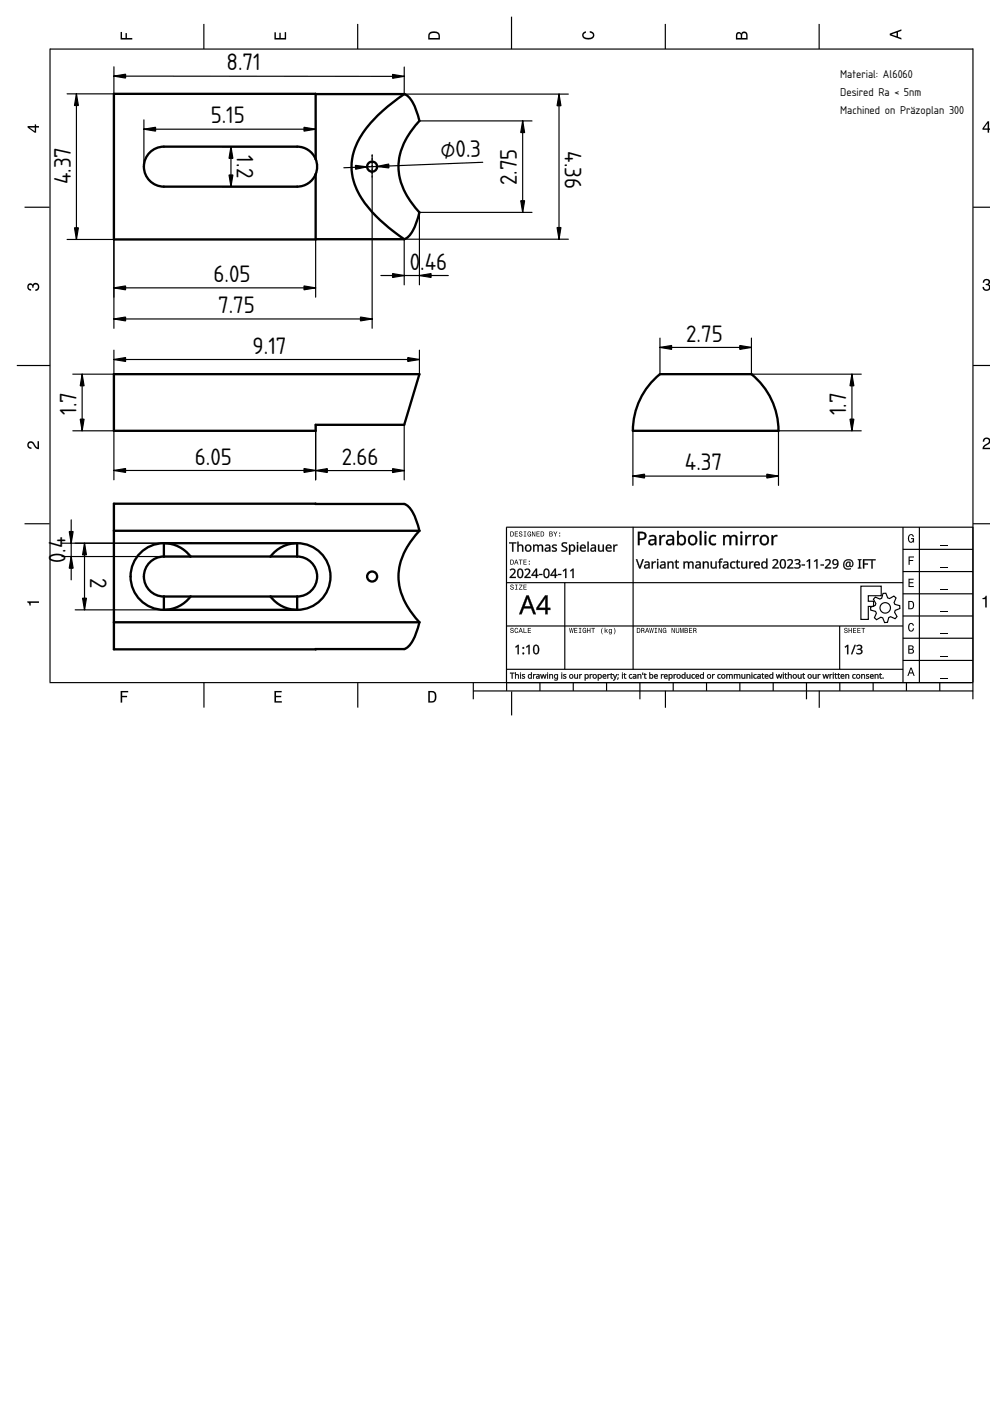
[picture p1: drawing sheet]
<svg xmlns="http://www.w3.org/2000/svg" width="210mm" height="297mm" viewBox="0 0 210 297" stroke-linecap="round" stroke-linejoin="round" font-family="sans-serif">
<defs><g id="words">
<g font-size="4.7">
<text x="48" y="14.9">8.71</text>
<text x="44.7" y="26.2">5.15</text>
<text x="50.2" y="33" transform="rotate(90 50.2 33)">1.2</text>
<text x="93.5" y="33.5" transform="rotate(-2 93.5 33.5)">⌀0.3</text>
<text x="119.7" y="32.1" transform="rotate(90 119.7 32.1)">4.36</text>
<text x="15" y="39.1" transform="rotate(-90 15 39.1)">4.37</text>
<text x="109.6" y="39.3" transform="rotate(-90 109.6 39.3)">2.75</text>
<text x="45.3" y="59.8">6.05</text>
<text x="86.9" y="57.2">0</text>
<text x="89.1" y="57.2">.</text>
<text x="90" y="57.2">46</text>
<text x="46.3" y="66.4">7.75</text>
<text x="53.6" y="75">9.17</text>
<text x="145.5" y="72.4">2.75</text>
<text x="16.2" y="87.9" transform="rotate(-90 16.2 87.9)">1.7</text>
<text x="179.4" y="88" transform="rotate(-90 179.4 88)">1.7</text>
<text x="41.3" y="98.5">6.05</text>
<text x="72.4" y="98.6">2.66</text>
<text x="145.2" y="99.7">4.37</text>
<text x="13.9" y="119.4" transform="rotate(-90 13.9 119.4)">0</text>
<text x="13.9" y="117.2" transform="rotate(-90 13.9 117.2)">.4</text>
<text x="19.1" y="122.5" transform="rotate(90 19.1 122.5)">2</text>
</g>
<g font-size="2.3">
<text x="178.1" y="16.6">Material: Al6060</text>
<text x="178.1" y="20.4">Desired Ra &lt; 5nm</text>
<text x="178.1" y="24.1">Machined on Präzoplan 300</text>
</g>
</g></defs>
<g fill="none" stroke="#000" stroke-width=".25">
<path d="M10.6 10.4h195.7M10.6 10.3v134.3M43.2 5.1v5.3M75.8 5.1v5.3M108.5 3.5v6.9M141.1 5.1v5.3M173.7 5.1v5.3M206.3 10.3v138M5.2 43.9h5.3M206.3 43.9h3.7M3.6 77.5h7M206.3 77.5h3.7"/>
<path d="M5.2 111h5.3M107.4 111.8h98.9M107.4 111.8v34.7M134.2 111.7v30.2M191.4 116.5h14.9M191.5 111.7v33.1M194.9 111.7v33.1M206.3 111h3.7M107.4 132.7h84.1M107.4 123.5h84.1M119.7 123.5v18.4M178 132.7v9.2"/>
<path d="M191.4 135.3h14.9M191.4 130.6h14.9M191.4 125.9h14.9M191.4 121.2h14.9M10.5 144.7h195.8M43.2 144.7v5.3M75.9 144.7v5.3M100.3 146.5h106M100.3 144.7v3.6M107.4 141.9h84.1M108.5 146.6v5.1M114.5 144.7v1.8"/>
<path d="M121.5 144.7v1.8M128.6 144.7v1.8M135.7 144.7v3.6M141.1 146.5v3.6M142.7 144.7v1.8M149.8 144.7v1.8M156.9 144.7v1.8M163.9 144.7v1.8M171 144.7v3.6M173.7 146.5v3.6M178.1 144.7v1.8M185.1 144.7v1.8"/>
<path d="M191.4 140h14.9M192.2 144.7v1.8M199.3 144.7v1.8"/>
</g>
<g fill="#000">
<path d="M25.6 6.8h.3v1.3h.7v-1.1h.3v1.1h1.1v.3h-2.4z" fill-rule="evenodd"/>
<path d="M58.2 6.8h.3v1.3h.7v-1.1h.3v1.1h.9v-1.3h.3v1.6h-2.5z" fill-rule="evenodd"/>
<path d="M91.1 6.9a1.55 1.55 0 0 0-.3 1.5h2.5v-.8a1.35 1.35 0 0 0-2.2-.7zM91.3 7.1l.3-.1a1.02 1.02 0 0 1 1.4 .6v.5h-1.9v-.8z" fill-rule="evenodd"/>
<path d="M123.6 6.9l.6-.3v.4h-.2a.46 .46 0 0 0-.3 .5 .46 .46 0 0 0 .3 .4l.3 .1a1.12 1.12 0 0 0 1.4-.5 .63 .63 0 0 0-.7-.6v-.3a.88 .88 0 0 1 1 .7 .88 .88 0 0 1-.7 1 1.36 1.36 0 0 1-1.9-.8z" fill-rule="evenodd"/>
<path d="M156.2 7l-.2 1.4h2.5v-.9a.69 .69 0 0 0-.5-.8 .69 .69 0 0 0-.8 .4 .59 .59 0 0 0-1-.1zM156.4 7.2l.3-.1 .3 .1 .1 .9h-.8zM157.5 7.1l.3-.1a.41 .41 0 0 1 .4 .5v.6h-.8z" fill-rule="evenodd"/>
<path d="M188.6 7.1v.4l2.5 .9v-.3l-.7-.3v-1l.7-.3v-.3zM189 7.3l1.1-.4v.8z" fill-rule="evenodd"/>
<path d="M5.8 26.7v.3l1.5 1.1h.4v-1.1h.6v-.3h-.6v-.3h-.3v.3zM6.3 27h1.1v.8z" fill-rule="evenodd"/>
<path d="M209.4 25.7l-1.1 1.5v.3h1.1v.6h.3v-.6h.3v-.3h-.3v-1.5zM209.4 26.1v1.1h-.8z" fill-rule="evenodd"/>
<path d="M6 60.3a.6 .6 0 0 1 .9 .1 .79 .79 0 0 1 1.2-.3 .79 .79 0 0 1 .2 1.1l-.4 .4-.4 .1v-.3a.51 .51 0 0 0 .6-.5 .51 .51 0 0 0-.5-.5 .51 .51 0 0 0-.5 .6h-.3a.44 .44 0 0 0-.2-.6 .44 .44 0 0 0-.6 .4 .44 .44 0 0 0 .4 .5h.2v.3a.83 .83 0 0 1-.8-.5 .83 .83 0 0 1 .2-.8z" fill-rule="evenodd"/>
<path d="M208.6 59.3a.72 .72 0 0 1 1.1-.1 .72 .72 0 0 1-.1 1.1 .83 .83 0 0 1-.1 1.4 .83 .83 0 0 1-1.2-.8l.3-.1a.51 .51 0 0 0 .5 .7 .51 .51 0 0 0 .5-.6 .51 .51 0 0 0-.6-.4v-.3a.44 .44 0 0 0 .6-.3 .44 .44 0 0 0-.4-.6 .44 .44 0 0 0-.5 .4v.2h-.3z" fill-rule="evenodd"/>
<path d="M6 93.8a.86 .86 0 0 1 1.4 .5l.6 .6v-1.4h.3v1.7a1.95 1.95 0 0 1-1.5-1.2 .49 .49 0 0 0-.7 .3 .49 .49 0 0 0 .6 .6v.3a.84 .84 0 0 1-.9-.5 .84 .84 0 0 1 .2-.9z" fill-rule="evenodd"/>
<path d="M208.6 93a.83 .83 0 0 1 1.3 .2 .83 .83 0 0 1-.6 1.2l-.6 .5h1.3v.3h-1.7a1.95 1.95 0 0 1 1.3-1.4 .49 .49 0 0 0-.4-.8 .49 .49 0 0 0-.5 .6h-.3z" fill-rule="evenodd"/>
<path d="M108.2 118.7v1h.4a.54 .54 0 0 0 .4-.5 .54 .54 0 0 0-.4-.5zM108.3 118.8a.41 .41 0 0 1 .5 .4 .41 .41 0 0 1-.5 .4zM109.4 118.7l-.4 1h.1l.2-.3h.4l.1 .3h.1l-.4-1zM109.5 118.8l.1 .5h-.3zM110 118.7v.1h.3v.9h.2v-.9h.3v-.1zM111 118.7v1h.7v-.1h-.6v-.4h.5v-.1h-.5v-.3h.5v-.1zM112.1 119.5v.2h.2v-.2zM112.1 118.9v.2h.2v-.2z" fill-rule="evenodd"/>
<path d="M108.2 112.7v1h.4a.54 .54 0 0 0 .4-.5 .54 .54 0 0 0-.4-.5zM108.3 112.8a.41 .41 0 0 1 .5 .4 .41 .41 0 0 1-.5 .4zM109.2 112.7v1h.6v-.1h-.5v-.3h.5v-.2h-.5v-.3h.5v-.1zM110.1 112.7a.42 .42 0 0 0 .1 .5 .42 .42 0 0 0 .4 .2 .23 .23 0 0 1-.2 .3 .23 .23 0 0 1-.3-.3h-.1a.38 .38 0 0 0 .4 .4 .38 .38 0 0 0 .4-.5 .38 .38 0 0 0-.6-.2 .2 .2 0 0 1 .2-.3 .2 .2 0 0 1 .2 .2h.1v-.1l-.2-.2zM111 112.7v.1h.2v.8h-.2v.1h.6v-.1h-.2v-.8h.2v-.1zM111.9 112.8a.51 .51 0 0 0-.1 .7 .51 .51 0 0 0 .7 .2h.1v-.5h-.4v.1h.3l-.2 .3a.37 .37 0 0 1-.4-.4 .37 .37 0 0 1 .5-.3l.2 .1-.2-.3zM112.8 112.7v1h.1v-.8l.4 .8h.2v-1h-.1v.9l-.4-.9zM113.7 112.7v1h.7v-.1h-.5v-.3h.5v-.2h-.5v-.3h.5v-.1zM114.6 112.7v1h.4a.54 .54 0 0 0 .4-.5 .54 .54 0 0 0-.4-.5zM114.8 112.8a.41 .41 0 0 1 .4 .4 .41 .41 0 0 1-.4 .4zM116.5 112.7v1h.4a.3 .3 0 0 0 .3-.2 .3 .3 0 0 0-.2-.3l.2-.2-.1-.2zM116.6 112.8h.2a.16 .16 0 0 1 .2 .2 .16 .16 0 0 1-.2 .1h-.2zM116.6 113.3h.2a.18 .18 0 0 1 .3 .1 .18 .18 0 0 1-.2 .2h-.3zM117.3 112.7l.4 .6v.4h.1v-.4l.4-.6h-.2l-.2 .5-.3-.5zM118.6 113.5v.2h.2v-.2zM118.6 112.9v.3h.2v-.3z" fill-rule="evenodd"/>
<path d="M192.6 118h1.2v.2h-.9v.5h.7v.2h-.7v.9h-.3z" fill-rule="evenodd"/>
<path d="M192.7 113.5a.6 .6 0 0 1 .6-.3 .6 .6 0 0 1 .5 .6h-.3l-.2-.3a.73 .73 0 0 0-.6 .6 .73 .73 0 0 0 .5 .8l.2-.2 .2-.4h-.4v-.2h.6v.9l-.2-.2-.3 .3a.85 .85 0 0 1-.8-1.3z" fill-rule="evenodd"/>
<path d="M199.5 115.5h1.5v.1h-1.5z" fill-rule="evenodd"/>
<path d="M5.8 127.5h2.5v.3h-1.8v.6h-.2a.54 .54 0 0 0-.5-.7z" fill-rule="evenodd"/>
<path d="M108.3 133.2a.42 .42 0 0 0 0 .5 .42 .42 0 0 0 .5 .1 .23 .23 0 0 1-.2 .3 .23 .23 0 0 1-.3-.3h-.1a.38 .38 0 0 0 .4 .5 .38 .38 0 0 0 .3-.5 .38 .38 0 0 0-.5-.3 .2 .2 0 0 1 .1-.3 .21 .21 0 0 1 .3 .3h.1v-.2l-.2-.2zM109.2 133.3a.51 .51 0 0 0-.1 .6 .51 .51 0 0 0 .6 .2l.2-.3-.3 .3a.4 .4 0 0 1-.4-.4 .4 .4 0 0 1 .4-.4l.2 .2-.2-.4zM110.3 133.1l-.4 1.1h.2l.1-.3h.4l.1 .3h.2l-.4-1.1zM110.4 133.3l.2 .5h-.4zM111 133.1v1.1h.7v-.1h-.6v-1zM111.9 133.1v1.1h.7v-.1h-.6v-.4h.5v-.1h-.5v-.3h.6v-.2z" fill-rule="evenodd"/>
<path d="M108.3 124a.42 .42 0 0 0 0 .5 .42 .42 0 0 0 .5 .1 .23 .23 0 0 1-.2 .3 .23 .23 0 0 1-.3-.2h-.1a.38 .38 0 0 0 .4 .4 .38 .38 0 0 0 .3-.5 .38 .38 0 0 0-.5-.3 .2 .2 0 0 1 .1-.3 .21 .21 0 0 1 .3 .3h.1v-.2l-.2-.2zM109.2 124v.1h.2v.8h-.2v.1h.5v-.1h-.2v-.8h.2v-.1zM110.1 124v.1h.5l-.6 .9h.8v-.1h-.6l.6-.9zM111 124v1h.7v-.1h-.6v-.4h.5v-.1h-.5v-.3h.5v-.1z" fill-rule="evenodd"/>
<path d="M120.7 133.1l.2 1.1h.1l.2-.9 .1 .9h.1l.2-1.1h-.1l-.1 .9-.2-.9h-.1l-.2 .9-.1-.9zM121.8 133.1v1.1h.6v-.1h-.5v-.4h.5v-.1h-.5v-.3h.5v-.2zM122.7 133.1v.2h.2v.8h-.2v.1h.6v-.1h-.2v-.8h.2v-.2zM123.6 133.3a.51 .51 0 0 0-.1 .6 .51 .51 0 0 0 .6 .2l.2 .1v-.6h-.4v.2h.2l-.1 .3a.37 .37 0 0 1-.4-.4 .37 .37 0 0 1 .5-.3l.2 .1-.2-.4zM124.5 133.1v1.1h.1v-.5h.4v.5h.2v-1.1h-.2v.5h-.4v-.5zM125.4 133.1v.2h.3v.9h.1v-.9h.3v-.2zM127.7 133.1a.95 .95 0 0 0 .1 1.4 1.3 1.3 0 0 1 0-1.4zM128.2 133.1v1.1h.1l.2-.4 .2 .4h.2l-.3-.5 .3-.3-.6 .3v-.6zM129.1 133.5a.39 .39 0 0 0 0 .5 .39 .39 0 0 0 .5 .1 .29 .29 0 0 1-.2 .3 .29 .29 0 0 1-.3-.1 .33 .33 0 0 0 .4 .2 .33 .33 0 0 0 .2-.3v-.8l-.1 .1-.2-.2zM129.3 133.5a.27 .27 0 0 1 .3 .3 .27 .27 0 0 1-.3 .2zM130.1 133.1a1.31 1.31 0 0 1 0 1.4 .86 .86 0 0 0 0-1.4z" fill-rule="evenodd"/>
<path d="M135 133.1v1.1h.4a.54 .54 0 0 0 .4-.5 .54 .54 0 0 0-.4-.6zM135.2 133.3a.41 .41 0 0 1 .4 .4 .41 .41 0 0 1-.4 .4zM136 133.1v1.1h.1v-.5a.32 .32 0 0 1 .4 .1 .32 .32 0 0 1 0 .4h.2l-.2-.5a.29 .29 0 0 0 .1-.4 .29 .29 0 0 0-.3-.2zM136.1 133.3h.2a.18 .18 0 0 1 .2 .1 .18 .18 0 0 1-.2 .2h-.2zM137.1 133.1l-.3 1.1h.1l.1-.3h.4l.1 .3h.2l-.4-1.1zM137.2 133.3l.2 .5h-.3zM137.7 133.1l.2 1.1h.1l.1-.9 .2 .9h.1l.2-1.1h-.1l-.1 .9-.2-.9h-.1l-.2 .9-.1-.9zM138.8 133.1v.2h.2v.8h-.2v.1h.5v-.1h-.2v-.8h.2v-.2zM139.6 133.1v1.1h.2v-.9l.4 .9h.1v-1.1h-.1v.9l-.4-.9zM140.6 133.3a.51 .51 0 0 0-.1 .6 .51 .51 0 0 0 .6 .2l.2 .1v-.6h-.4v.2h.2l-.1 .3a.37 .37 0 0 1-.4-.4 .37 .37 0 0 1 .5-.3l.2 .1-.3-.4zM142.4 133.1v1.1h.1v-.9l.4 .9h.2v-1.1h-.1v.9l-.4-.9zM143.3 133.1v.7a.37 .37 0 0 0 .4 .4 .37 .37 0 0 0 .3-.4v-.7h-.1v.7a.23 .23 0 0 1-.2 .3 .23 .23 0 0 1-.3-.3v-.7zM144.2 133.1v1.1h.1v-1l.2 1h.1l.2-1v1h.2v-1.1h-.2l-.2 1-.2-1zM145.1 133.1v1.1h.4a.3 .3 0 0 0 .4-.2 .3 .3 0 0 0-.2-.4l.1-.1-.1-.3zM145.3 133.3h.2a.16 .16 0 0 1 .2 .1 .16 .16 0 0 1-.2 .2h-.2zM145.3 133.7h.2a.18 .18 0 0 1 .2 .2 .18 .18 0 0 1-.2 .2h-.2zM146.1 133.1v1.1h.7v-.1h-.6v-.4h.5v-.1h-.5v-.3h.6v-.2zM147 133.1v1.1h.1v-.5a.32 .32 0 0 1 .4 .1 .32 .32 0 0 1 0 .4h.2l-.2-.5a.29 .29 0 0 0 .2-.4 .29 .29 0 0 0-.4-.2zM147.1 133.3h.2a.18 .18 0 0 1 .2 .1 .18 .18 0 0 1-.2 .2h-.2z" fill-rule="evenodd"/>
<path d="M179.1 133.2a.42 .42 0 0 0 0 .5 .42 .42 0 0 0 .5 .1 .23 .23 0 0 1-.3 .3 .23 .23 0 0 1-.2-.3h-.1a.38 .38 0 0 0 .4 .5 .38 .38 0 0 0 .3-.5 .38 .38 0 0 0-.5-.3 .2 .2 0 0 1 .1-.3 .21 .21 0 0 1 .3 .3h.1v-.2l-.2-.2zM179.9 133.1v1.1h.2v-.5h.4v.5h.1v-1.1h-.1v.5h-.4v-.5zM180.9 133.1v1.1h.6v-.1h-.5v-.4h.5v-.1h-.5v-.3h.5v-.2zM181.8 133.1v1.1h.7v-.1h-.6v-.4h.5v-.1h-.5v-.3h.5v-.2zM182.6 133.1v.2h.4v.9h.1v-.9h.3v-.2z" fill-rule="evenodd"/>
<path d="M192.6 122.7h1.1v.2h-.8v.5h.7v.3h-.7v.6h.8v.2h-1.1z" fill-rule="evenodd"/>
<path d="M192.6 127.4v1.8h.6a.91 .91 0 0 0 .7-.9 .91 .91 0 0 0-.7-.9zM192.8 127.6a.68 .68 0 0 1 .8 .7 .68 .68 0 0 1-.8 .7z" fill-rule="evenodd"/>
<path d="M192.6 136.8v1.8h.6a.5 .5 0 0 0 .6-.4 .5 .5 0 0 0-.3-.6l.2-.3a.44 .44 0 0 0-.5-.5zM192.8 137h.4a.27 .27 0 0 1 .3 .3 .27 .27 0 0 1-.3 .3h-.4zM192.8 137.8h.4a.31 .31 0 0 1 .4 .3 .31 .31 0 0 1-.4 .3h-.4z" fill-rule="evenodd"/>
<path d="M192.7 132.3a.6 .6 0 0 1 .7-.2 .6 .6 0 0 1 .4 .5h-.3l-.2-.3a.74 .74 0 0 0-.6 .7 .74 .74 0 0 0 .5 .7l.2-.1 .2-.4h.2a.63 .63 0 0 1-.5 .7 .63 .63 0 0 1-.7-.5z" fill-rule="evenodd"/>
<path d="M199.5 139h1.5v.2h-1.5z" fill-rule="evenodd"/>
<path d="M199.5 134.3h1.5v.2h-1.5z" fill-rule="evenodd"/>
<path d="M199.5 129.6h1.5v.2h-1.5z" fill-rule="evenodd"/>
<path d="M199.5 124.9h1.5v.2h-1.5z" fill-rule="evenodd"/>
<path d="M199.5 120.2h1.5v.2h-1.5z" fill-rule="evenodd"/>
<path d="M208.3 126.8a.54 .54 0 0 0 .7-.5h.2v2.5h-.3v-1.8h-.6z" fill-rule="evenodd"/>
<path d="M25.6 146.5h1.6v.3h-1.3v.7h1v.3h-1v1.2h-.3z" fill-rule="evenodd"/>
<path d="M58.2 146.5h1.5v.3h-1.2v.7h1.1v.3h-1.1v.9h1.3v.3h-1.6z" fill-rule="evenodd"/>
<path d="M90.8 146.5v2.5h.8a1.35 1.35 0 0 0 .7-2.2 1.55 1.55 0 0 0-1.5-.3zM91.1 146.8a.97 .97 0 0 1 1.2 .7 .97 .97 0 0 1-.7 1.2h-.5z" fill-rule="evenodd"/>
<path d="M193 141.5l-.6 1.8h.2l.2-.5h.7l.2 .5h.2l-.6-1.8zM193.2 141.8l.2 .8h-.5z" fill-rule="evenodd"/>
<path d="M199.5 143.7h1.5v.2h-1.5z" fill-rule="evenodd"/>
</g>
<g fill="#000">
<path d="M108 115h1.4v.2h-.6v1.7h-.2v-1.7h-.6zM109.7 114.9h.2v.8a.56 .56 0 0 1 .6-.2 .56 .56 0 0 1 .4 .5v.9h-.2v-.9l-.2-.3a.43 .43 0 0 0-.4 0 .43 .43 0 0 0-.2 .5v.7h-.2zM111.5 115.6a.71 .71 0 0 1 1.1 .1 .71 .71 0 0 1-.3 1.1 .71 .71 0 0 1-1-.4zM111.7 115.8a.52 .52 0 0 0-.1 .7 .52 .52 0 0 0 .7 .1 .52 .52 0 0 0 .1-.7 .52 .52 0 0 0-.7-.1zM113 115.5h.2l.1 .2a.55 .55 0 0 1 .9 0 .52 .52 0 0 1 .6-.2 .52 .52 0 0 1 .3 .5v.9h-.2v-1.1l-.3-.1-.3 .1-.1 1.1h-.2l-.2-1.2a.4 .4 0 0 0-.4 0 .4 .4 0 0 0-.1 .5v.7h-.3zM115.7 115.6a.65 .65 0 0 1 1 .3v1h-.2v-.2a.5 .5 0 0 1-.7 .3 .5 .5 0 0 1-.3-.7 .5 .5 0 0 1 .7-.2h.2a.4 .4 0 0 0-.2-.5 .4 .4 0 0 0-.5 .2zM115.8 116.3l-.1 .2a.38 .38 0 0 0 .6 .3 .38 .38 0 0 0 .1-.6zM117.2 115.6h.9l-.2 .1a.33 .33 0 0 0-.4-.1 .33 .33 0 0 0-.2 .3l.2 .2a.51 .51 0 0 1 .6 .6 .51 .51 0 0 1-.9 .2h-.2v-.2a.39 .39 0 0 0 .5 .2 .39 .39 0 0 0 .3-.5l-.2-.1a.48 .48 0 0 1-.5-.2 .48 .48 0 0 1 .1-.5zM119.3 115.1l.7-.1 .2 .1v.2a.42 .42 0 0 0-.6-.1 .42 .42 0 0 0-.2 .5h.1a.67 .67 0 0 1 .7 .4 .67 .67 0 0 1-.1 .7l-.8 .1h-.2v-.3a.53 .53 0 0 0 .6 .2 .53 .53 0 0 0 .3-.5l-.1-.1a.67 .67 0 0 1-.7-.4 .67 .67 0 0 1 .1-.7zM120.6 115.5h.2l.1 .2a.68 .68 0 0 1 .9 .1 .68 .68 0 0 1 0 .9 .68 .68 0 0 1-.9 .1v.8h-.3zM121 115.8a.56 .56 0 0 0-.1 .6 .56 .56 0 0 0 .6 .3 .54 .54 0 0 0 .2-.7 .54 .54 0 0 0-.7-.2zM122.3 115.1a.15 .15 0 0 1 .3 0 .15 .15 0 0 1-.3 0zM122.3 115.5h.3v1.4h-.3zM123.1 115.7a.63 .63 0 0 1 .8-.2 .63 .63 0 0 1 .3 .8h-1a.59 .59 0 0 0 .9 .4v.2a.8 .8 0 0 1-1-.2 .8 .8 0 0 1 0-1zM123.3 115.8l-.1 .3h.8l-.2-.4zM124.6 114.9h.2v2h-.2zM125.3 115.6a.65 .65 0 0 1 1.1 .3v1h-.2l-.1-.2a.5 .5 0 0 1-.6 .3 .5 .5 0 0 1-.3-.7 .5 .5 0 0 1 .7-.2h.2a.4 .4 0 0 0-.2-.5 .4 .4 0 0 0-.5 .2zM125.5 116.3l-.1 .2a.38 .38 0 0 0 .5 .3 .38 .38 0 0 0 .2-.6zM126.8 115.5h.2v.9l.2 .3a.43 .43 0 0 0 .5 0 .43 .43 0 0 0 .1-.5v-.7h.2v1.4h-.2v-.1a.56 .56 0 0 1-.6 .1 .56 .56 0 0 1-.4-.5zM128.6 115.7a.63 .63 0 0 1 .8-.2 .63 .63 0 0 1 .3 .8h-1a.59 .59 0 0 0 .9 .4v.2a.8 .8 0 0 1-1-.2 .8 .8 0 0 1 0-1zM128.8 115.8l-.1 .3h.7l-.2-.4zM130 115.5h.2l.1 .2 .3-.2h.3l-.1 .2a.44 .44 0 0 0-.5 .5v.7h-.3z"/>
<path d="M107.9 115h1.6v.2h-.7l.1 1.8h-.3v-1.8h-.7zM108 115v.2h.6v1.7h.2v-1.7h.6v-.2zM109.7 114.8h.3l-.1 .9a.57 .57 0 0 1 1 0l.1 1.3h-.3l-.1-1.2-.2-.1a.39 .39 0 0 0-.4 .5v.8h-.3zM109.7 114.9v2h.2v-.7a.42 .42 0 0 1 .3-.6 .42 .42 0 0 1 .5 .4v.9h.2v-.9a.58 .58 0 0 0-.4-.5 .58 .58 0 0 0-.6 .2v-.8zM111.2 116.2a.76 .76 0 0 1 1.5 0 .76 .76 0 0 1-1.5 0zM111.5 115.7a.73 .73 0 0 0 .1 1.1 .73 .73 0 0 0 1.1-.4 .73 .73 0 0 0-.7-.9zM111.7 115.8a.49 .49 0 0 0-.1 .7 .49 .49 0 0 0 .7 .1 .49 .49 0 0 0 .1-.7 .49 .49 0 0 0-.7-.1zM111.6 115.8a.52 .52 0 0 1 .8 .4 .52 .52 0 0 1-.8 .4l-.1-.4zM113 115.4h.3v.3a.52 .52 0 0 1 .9 0 .53 .53 0 0 1 .6-.3 .53 .53 0 0 1 .4 .6v1h-.3l-.1-1.2-.2-.1-.3 .2-.1 1.1h-.3v-1.2l-.4-.1-.2 .3v1h-.3zM113 115.5v1.4h.3l-.1-.7a.44 .44 0 0 1 .2-.5 .44 .44 0 0 1 .5 0l.1 .3v.9h.2v-.8a.39 .39 0 0 1 .3-.5 .39 .39 0 0 1 .4 .4v.9h.2v-.9a.54 .54 0 0 0-.4-.5 .54 .54 0 0 0-.6 .2 .57 .57 0 0 0-.9 0v-.2zM115.6 115.6a.64 .64 0 0 1 1.1 .3v1.1h-.2l-.1-.3a.51 .51 0 0 1-.6 .3 .51 .51 0 0 1-.3-.7 .51 .51 0 0 1 .7-.2h.2a.4 .4 0 0 0-.3-.4 .4 .4 0 0 0-.4 .1zM115.7 115.6v.2a.4 .4 0 0 1 .5-.2 .4 .4 0 0 1 .2 .5 .56 .56 0 0 0-.7 .1 .56 .56 0 0 0-.1 .6 .61 .61 0 0 0 .9-.1v.2h.2l-.1-1a.62 .62 0 0 0-.9-.3zM115.9 116.3l-.1 .2a.35 .35 0 0 0 .5 .2 .35 .35 0 0 0 .1-.5zM115.8 116.3l.6-.1a.38 .38 0 0 1-.2 .6 .38 .38 0 0 1-.5-.4zM117.2 115.5l.4-.1 .5 .1-.1 .3-.1-.1a.31 .31 0 0 0-.4-.1 .31 .31 0 0 0-.2 .3l.2 .1a.54 .54 0 0 1 .6 .7 .54 .54 0 0 1-.9 .3l-.2-.1v-.3l.1 .1a.37 .37 0 0 0 .4 .1 .37 .37 0 0 0 .3-.3l-.3-.2a.46 .46 0 0 1-.4-.3 .46 .46 0 0 1 .1-.5zM117.2 115.6a.39 .39 0 0 0-.1 .4 .39 .39 0 0 0 .4 .2 .29 .29 0 0 1 .4 .3 .29 .29 0 0 1-.4 .3l-.5-.1 .1 .2a.54 .54 0 0 0 .6 0 .54 .54 0 0 0 .2-.6l-.3-.2a.29 .29 0 0 1-.4-.3 .29 .29 0 0 1 .5-.2l.3 .1 .1-.1zM119.2 115.1l.8-.1 .3 .1-.1 .2a.4 .4 0 0 0-.6-.1 .4 .4 0 0 0-.2 .5h.1a.68 .68 0 0 1 .8 .8 .68 .68 0 0 1-1 .5l-.3-.1 .1-.3a.5 .5 0 0 0 .5 .2 .5 .5 0 0 0 .4-.5l-.4-.3a.56 .56 0 0 1-.5-.3 .56 .56 0 0 1 .1-.6zM119.3 115.1a.76 .76 0 0 0 .7 1.1v.1a.54 .54 0 0 1-.3 .5 .54 .54 0 0 1-.6-.2v.3a.66 .66 0 0 0 .8 0 .66 .66 0 0 0 .2-.8l-.3-.2a.39 .39 0 0 1-.5-.5 .39 .39 0 0 1 .7-.2l.2 .1v-.2zM120.6 115.4h.3v.3a.58 .58 0 0 1 .6-.3 .58 .58 0 0 1 .5 .6 .69 .69 0 0 1-.2 .9 .69 .69 0 0 1-.9-.1v.8h-.3zM120.6 115.5v2.1h.3l-.1-.9a.66 .66 0 0 0 .9 0 .66 .66 0 0 0 .1-.9 .66 .66 0 0 0-.9-.1l-.1-.2zM121 115.8l-.1 .6a.43 .43 0 0 0 .7 .2 .43 .43 0 0 0 0-.6l-.1-.3zM121 115.8a.57 .57 0 0 1 .7 .2 .57 .57 0 0 1-.3 .8 .63 .63 0 0 1-.5-.4 .63 .63 0 0 1 .1-.6zM122.3 115.1a.18 .18 0 0 1 .3 0 .18 .18 0 0 1-.3 0zM122.3 115.1a.15 .15 0 0 0 .3 0 .15 .15 0 0 0-.3 0zM122.3 115.4h.3v1.6h-.3zM122.3 115.5v1.4h.3v-1.4zM123.1 115.6a.65 .65 0 0 1 .8-.1 .65 .65 0 0 1 .3 .8h-1a.6 .6 0 0 0 1 .3v.1a.5 .5 0 0 1-.4 .4 .5 .5 0 0 1-.5-.2 .9 .9 0 0 1-.2-1.3zM123.2 115.7a.76 .76 0 0 0-.1 1 .76 .76 0 0 0 1 .1v-.1a.56 .56 0 0 1-.6 .1 .56 .56 0 0 1-.3-.6l1 .1a.6 .6 0 0 0-.3-.7 .6 .6 0 0 0-.7 .1zM123.3 115.8l-.1 .3h.8l-.3-.4zM123.3 115.7a.38 .38 0 0 1 .5-.1 .38 .38 0 0 1 .2 .5h-.8zM124.5 114.8h.3v2.2h-.3zM124.6 114.9v2h.2v-2zM125.3 115.6a.64 .64 0 0 1 1.1 .3v1.1h-.2l-.1-.3a.51 .51 0 0 1-.7 .3 .51 .51 0 0 1-.2-.7 .51 .51 0 0 1 .7-.2h.2a.4 .4 0 0 0-.3-.4 .4 .4 0 0 0-.4 .1zM125.3 115.6l.1 .2a.4 .4 0 0 1 .5-.2 .4 .4 0 0 1 .2 .5 .56 .56 0 0 0-.7 .1 .56 .56 0 0 0-.1 .6 .61 .61 0 0 0 .8-.1l.1 .2h.2l-.1-1a.62 .62 0 0 0-.9-.3zM125.5 116.3v.2a.35 .35 0 0 0 .4 .2 .35 .35 0 0 0 .2-.5zM125.5 116.3l.6-.1a.38 .38 0 0 1-.2 .6 .38 .38 0 0 1-.5-.4zM126.8 115.4h.3v1.2l.3 .1a.39 .39 0 0 0 .4-.5v-.8h.3v1.6h-.3v-.2a.58 .58 0 0 1-.6 .2 .58 .58 0 0 1-.4-.6zM126.8 115.5v.9a.57 .57 0 0 0 .4 .5 .57 .57 0 0 0 .6-.2v.2h.2v-1.4h-.2v.7a.42 .42 0 0 1-.3 .6 .42 .42 0 0 1-.5-.4v-.9zM128.6 115.6a.65 .65 0 0 1 .8-.1 .65 .65 0 0 1 .3 .8h-1a.6 .6 0 0 0 .9 .3v.1a.5 .5 0 0 1-.3 .4 .5 .5 0 0 1-.6-.2 .9 .9 0 0 1-.1-1.3zM128.6 115.7a.76 .76 0 0 0 0 1 .76 .76 0 0 0 1 .1v-.1a.56 .56 0 0 1-.6 .1 .56 .56 0 0 1-.3-.6l.9 .1a.6 .6 0 0 0-.2-.7 .6 .6 0 0 0-.8 .1zM128.8 115.8l-.1 .3h.7l-.2-.4zM128.8 115.7a.38 .38 0 0 1 .4-.1 .38 .38 0 0 1 .2 .5h-.8zM130 115.4h.3v.3l.3-.3h.3v.3h-.1a.41 .41 0 0 0-.5 .5v.8h-.3zM130 115.5v1.4h.3v-.7a.44 .44 0 0 1 .1-.5 .44 .44 0 0 1 .5 0v-.2l-.7 .3v-.3z"/>
<path d="M135.3 112.8h.7a.88 .88 0 0 1 1.1 .9 .88 .88 0 0 1-1.2 .8h-.3v1.1h-.3zM135.6 113.1v1.1a.7 .7 0 0 0 .8-.1 .7 .7 0 0 0 .2-.8l-.4-.2zM137.7 113.6a.88 .88 0 0 1 1.5 .5v1.5h-.3l-.1-.3a.72 .72 0 0 1-.9 .3 .72 .72 0 0 1-.4-.9 .72 .72 0 0 1 1-.4h.3a.58 .58 0 0 0-.3-.6 .58 .58 0 0 0-.7 .2zM138 114.7a.46 .46 0 0 0 .2 .7 .46 .46 0 0 0 .6-.5v-.4zM139.8 113.5h.3v.3a.78 .78 0 0 1 .9-.4l-.1 .4a.64 .64 0 0 0-.7 .6v1.2h-.4zM141.4 113.6a.88 .88 0 0 1 1.5 .5v1.5h-.2l-.1-.3a.72 .72 0 0 1-1 .3 .72 .72 0 0 1-.3-.9 .72 .72 0 0 1 .9-.4h.4a.58 .58 0 0 0-.4-.6 .58 .58 0 0 0-.7 .2zM141.7 114.7a.46 .46 0 0 0 .3 .7 .46 .46 0 0 0 .5-.5l.1-.4zM143.6 112.6h.3v1.1a.95 .95 0 0 1 1.3-.1 .95 .95 0 0 1 .2 1.2 .87 .87 0 0 1-.6 .8 .87 .87 0 0 1-.9-.3l-.1 .3h-.2zM144 113.9a.93 .93 0 0 0 .5 1.4 .85 .85 0 0 0 .6-.8 .85 .85 0 0 0-.6-.8zM146.1 113.7a1.04 1.04 0 0 1 1.5 .1 1.04 1.04 0 0 1-.1 1.4 1.04 1.04 0 0 1-1.4 .1l-.2-.8zM146.5 113.8a.77 .77 0 0 0-.3 1.1 .77 .77 0 0 0 1.1 .2 .79 .79 0 0 0 .1-1 .79 .79 0 0 0-.9-.3zM148.4 112.6h.3v3h-.3zM149.3 112.9a.25 .25 0 0 1 .5 0 .25 .25 0 0 1-.5 0zM149.4 113.5h.3v2.1h-.3zM150.6 113.6l.5-.2 .5 .1h.2l-.1 .3a.77 .77 0 0 0-1.1 .8 .77 .77 0 0 0 1.2 .6v.3a1.08 1.08 0 0 1-1.3-.2 1.08 1.08 0 0 1-.1-1.4zM153.3 113.5h.3l.1 .2a.8 .8 0 0 1 1.3 .1 .75 .75 0 0 1 .8-.4 .75 .75 0 0 1 .6 .8v1.4h-.4v-1.4a.51 .51 0 0 0-.6-.5 .51 .51 0 0 0-.4 .7v1.2h-.3v-1.4a.53 .53 0 0 0-.7-.5 .53 .53 0 0 0-.3 .8v1.1h-.4zM157 112.9a.22 .22 0 0 1 .4 0 .22 .22 0 0 1-.4 0zM157 113.5h.4v2.1h-.4zM158 113.5h.3v.3a.78 .78 0 0 1 1-.4l-.1 .4a.64 .64 0 0 0-.8 .6v1.2h-.4zM159.7 113.5h.2l.1 .3a.78 .78 0 0 1 .9-.4l-.1 .4a.64 .64 0 0 0-.8 .6v1.2h-.3zM161.3 113.7a1.04 1.04 0 0 1 1.5 .1 1.04 1.04 0 0 1-.1 1.4 1.04 1.04 0 0 1-1.4 .1l-.2-.8zM161.7 113.8a.77 .77 0 0 0-.2 1.1 .77 .77 0 0 0 1 .2 .79 .79 0 0 0 .1-1 .79 .79 0 0 0-.9-.3zM163.6 113.5h.3v.3a.78 .78 0 0 1 .9-.4l-.1 .4a.64 .64 0 0 0-.8 .6v1.2h-.3z"/>
<path d="M135.2 112.7h.8a.91 .91 0 0 1 1.1 1 .91 .91 0 0 1-1.2 .8h-.3v1.1h-.4zM135.3 112.8v2.8h.3v-1.2a.97 .97 0 0 0 1.2-.2 .97 .97 0 0 0 0-1.2l-.5-.2zM135.6 113.1v1a.67 .67 0 0 0 .8 0 .67 .67 0 0 0 .2-.8zM135.6 113a.77 .77 0 0 1 1.1 .8 .98 .98 0 0 1-1.1 .4zM137.6 113.6a1.05 1.05 0 0 1 1.6 .3v1.7h-.3l-.1-.3a.74 .74 0 0 1-1 .3 .74 .74 0 0 1-.3-.9 .74 .74 0 0 1 1-.4h.3a.58 .58 0 0 0-.4-.6 .58 .58 0 0 0-.6 .2zM137.7 113.6l.1 .3a.57 .57 0 0 1 .7-.2 .57 .57 0 0 1 .3 .6h-.3a.69 .69 0 0 0-.9 .4 .69 .69 0 0 0 .4 .9 .69 .69 0 0 0 .9-.4v.4h.3l-.1-1.5a.85 .85 0 0 0-1.4-.5zM138 114.7a.41 .41 0 0 0 .1 .6 .41 .41 0 0 0 .6-.3l.1-.5zM137.9 114.6l.9-.1a.57 .57 0 0 1-.3 .8 .57 .57 0 0 1-.7-.3zM139.8 113.4h.3v.4a.69 .69 0 0 1 1-.4l-.2 .4a.61 .61 0 0 0-.7 .6v1.2h-.4zM139.8 113.5v2.1h.4l-.1-1.2a.63 .63 0 0 1 .9-.6v-.3a.78 .78 0 0 0-.9 .4v-.4zM141.4 113.6a1.05 1.05 0 0 1 1.5 .3v1.7h-.3v-.3a.74 .74 0 0 1-1 .3 .74 .74 0 0 1-.4-.9 .74 .74 0 0 1 1-.4h.3a.58 .58 0 0 0-.3-.6 .58 .58 0 0 0-.7 .2zM141.4 113.6l.1 .3a.57 .57 0 0 1 .8-.2 .57 .57 0 0 1 .3 .6h-.4a.69 .69 0 0 0-.9 .4 .69 .69 0 0 0 .4 .9 .69 .69 0 0 0 .9-.4l.1 .4h.2v-1.5a.85 .85 0 0 0-1.5-.5zM141.7 114.7a.41 .41 0 0 0 .2 .6 .41 .41 0 0 0 .6-.3l.1-.5zM141.7 114.6l.9-.1a.57 .57 0 0 1-.3 .8 .57 .57 0 0 1-.8-.3zM143.5 112.5h.4v1.2a.82 .82 0 0 1 1.5 .2 1.11 1.11 0 0 1 0 1.2 1.11 1.11 0 0 1-1.1 .5l-.4-.3-.1 .3h-.3zM143.6 112.6v3h.2l.1-.3a.86 .86 0 0 0 1.1 .2 .86 .86 0 0 0 .4-1 .89 .89 0 0 0-.5-1 .89 .89 0 0 0-1 .3v-1.2zM144.1 113.9a.9 .9 0 0 0 .4 1.4 .82 .82 0 0 0 .6-.8 .82 .82 0 0 0-.6-.8zM144 113.9a.7 .7 0 0 1 .9-.1 .7 .7 0 0 1 .2 1 .63 .63 0 0 1-.8 .5 .63 .63 0 0 1-.4-.8zM146.1 113.7a1.07 1.07 0 0 1 1.5 .1 1.07 1.07 0 0 1-.1 1.5 1.07 1.07 0 0 1-1.4 0l-.3-.8zM146.2 113.7a1.05 1.05 0 0 0-.1 1.5 1.05 1.05 0 0 0 1.4 .1 1.05 1.05 0 0 0 .1-1.5 1.05 1.05 0 0 0-1.4-.1zM146.5 113.8a.74 .74 0 0 0-.2 1.1 .74 .74 0 0 0 1 .2 .76 .76 0 0 0 .1-1 .76 .76 0 0 0-.9-.3zM146.5 113.8a.8 .8 0 0 1 1 .6 .8 .8 0 0 1-.9 .9 1 1 0 0 1-.1-1.5zM148.3 112.5h.5v3.1h-.5zM148.4 112.6v3h.3v-3zM149.3 112.9a.25 .25 0 0 1 .5 0 .25 .25 0 0 1-.5 0zM149.4 112.9a.2 .2 0 0 0 .4 0 .2 .2 0 0 0-.4 0zM149.4 113.4h.4v2.2h-.4zM149.4 113.5v2.1h.3v-2.1zM150.6 113.6a1.15 1.15 0 0 1 1.3-.1l-.2 .4a.75 .75 0 0 0-1 .7 .75 .75 0 0 0 1.1 .5v.1a.48 .48 0 0 1-.2 .5 .48 .48 0 0 1-.5-.1 1.19 1.19 0 0 1-.5-2zM150.7 113.6a1.09 1.09 0 0 0-.3 1.5 1.09 1.09 0 0 0 1.4 .4v-.3a.78 .78 0 0 1-1.2-.6 .78 .78 0 0 1 1.1-.8l.1-.3h-.4zM153.3 113.4h.3l.1 .3a.75 .75 0 0 1 1.3 .1h-.1a.78 .78 0 0 1 .9-.4 .78 .78 0 0 1 .6 .8v1.4h-.4v-1.4a.48 .48 0 0 0-.6-.4 .48 .48 0 0 0-.4 .6v1.2h-.4v-1.4a.5 .5 0 0 0-.6-.4 .5 .5 0 0 0-.3 .7v1.1h-.4zM153.3 113.5v2.1h.4l-.1-1.1a.55 .55 0 0 1 .4-.8 .55 .55 0 0 1 .7 .5v1.4h.3v-1.2a.55 .55 0 0 1 .4-.7 .55 .55 0 0 1 .6 .5v1.4h.4l-.1-1.4a.76 .76 0 0 0-.5-.7 .76 .76 0 0 0-.9 .3 .81 .81 0 0 0-1.3 0v-.3zM156.9 112.9a.25 .25 0 0 1 .5 0 .25 .25 0 0 1-.5 0zM157 112.9a.2 .2 0 0 0 .4 0 .2 .2 0 0 0-.4 0zM157 113.4h.4v2.2h-.4zM157 113.5v2.1h.4v-2.1zM158 113.4h.3l.1 .4a.69 .69 0 0 1 .9-.4l-.1 .4a.61 .61 0 0 0-.8 .6v1.2h-.4zM158 113.5v2.1h.4l-.1-1.2a.63 .63 0 0 1 .9-.6l.1-.3a.78 .78 0 0 0-1 .4v-.4zM159.6 113.4h.4v.4a.69 .69 0 0 1 .9-.4l-.1 .4a.61 .61 0 0 0-.8 .6v1.2h-.4zM159.7 113.5v2.1h.3v-1.2a.63 .63 0 0 1 .8-.6l.1-.3a.78 .78 0 0 0-.9 .4l-.1-.4zM161.3 113.7a1.07 1.07 0 0 1 1.5 .1 1.07 1.07 0 0 1 0 1.5 1.07 1.07 0 0 1-1.5 0l-.2-.8zM161.4 113.7a1.05 1.05 0 0 0-.1 1.5 1.05 1.05 0 0 0 1.4 .1 1.05 1.05 0 0 0 .1-1.5 1.05 1.05 0 0 0-1.4-.1zM161.7 113.8a.74 .74 0 0 0-.2 1.1 .74 .74 0 0 0 1 .2 .76 .76 0 0 0 .1-1 .76 .76 0 0 0-.9-.3zM161.7 113.8a.8 .8 0 0 1 1 .6 .8 .8 0 0 1-.8 .9 1 1 0 0 1-.2-1.5zM163.6 113.4h.3v.4a.69 .69 0 0 1 1-.4l-.2 .4a.61 .61 0 0 0-.7 .6v1.2h-.4zM163.6 113.5v2.1h.3v-1.2a.63 .63 0 0 1 .9-.6v-.3a.78 .78 0 0 0-.9 .4v-.4z"/>
<path d="M134.8 118.6h.3l.6 1.6 .5-1.6h.3l-.7 1.9h-.3zM136.7 119.2a.65 .65 0 0 1 1 .3v1h-.1l-.1-.2a.5 .5 0 0 1-.7 .3 .5 .5 0 0 1-.2-.7 .5 .5 0 0 1 .6-.3h.3a.4 .4 0 0 0-.2-.4 .4 .4 0 0 0-.5 .1zM136.9 119.9l-.1 .2a.38 .38 0 0 0 .5 .2 .38 .38 0 0 0 .2-.5zM138.2 119.1h.2v.2l.3-.2 .3-.1-.1 .3a.44 .44 0 0 0-.5 .4v.8h-.2zM139.3 118.7a.15 .15 0 0 1 .3 0 .15 .15 0 0 1-.3 0zM139.3 119.1h.3v1.4h-.3zM140.1 119.2a.65 .65 0 0 1 1 .3v1h-.2v-.2a.5 .5 0 0 1-.7 .3 .5 .5 0 0 1-.2-.7 .5 .5 0 0 1 .6-.3h.3a.4 .4 0 0 0-.3-.4 .4 .4 0 0 0-.5 .1zM140.3 119.9l-.1 .2a.38 .38 0 0 0 .5 .2 .38 .38 0 0 0 .2-.5zM141.6 119.1h.1l.1 .2a.56 .56 0 0 1 .6-.2 .56 .56 0 0 1 .4 .5v.9h-.2v-.9l-.2-.3a.43 .43 0 0 0-.5 0 .43 .43 0 0 0-.1 .5v.7h-.2zM143.4 118.7h.1v.4h.4v.1h-.4v.9l.1 .2h.3a.36 .36 0 0 1-.4 .2 .36 .36 0 0 1-.2-.4v-.9l-.2-.1 .2-.1zM144.9 119.1h.2l.1 .2a.55 .55 0 0 1 .9 0 .52 .52 0 0 1 .6-.2 .52 .52 0 0 1 .3 .5v.9h-.2v-1.1l-.3-.2-.3 .2-.1 1.1h-.2l-.2-1.2a.4 .4 0 0 0-.4 0 .4 .4 0 0 0-.1 .5v.7h-.3zM147.5 119.2a.65 .65 0 0 1 1.1 .3v1h-.2v-.2a.5 .5 0 0 1-.7 .3 .5 .5 0 0 1-.3-.7 .5 .5 0 0 1 .7-.3h.2a.4 .4 0 0 0-.2-.4 .4 .4 0 0 0-.5 .1zM147.7 119.9l-.1 .2a.38 .38 0 0 0 .6 .2 .38 .38 0 0 0 .1-.5zM149 119.1h.2l.1 .2a.56 .56 0 0 1 .6-.2 .56 .56 0 0 1 .4 .5v.9h-.3v-.9l-.1-.3a.43 .43 0 0 0-.5 0 .43 .43 0 0 0-.1 .5v.7h-.3zM150.7 119.1h.2v.9l.2 .3a.43 .43 0 0 0 .5 0 .43 .43 0 0 0 .1-.5v-.7h.2v1.4h-.2v-.2a.56 .56 0 0 1-.6 .2 .56 .56 0 0 1-.4-.5zM152.6 118.6l.5-.2 .1 .1v.2a.32 .32 0 0 0-.4 0 .32 .32 0 0 0-.1 .4h.4v.1h-.4v1.3h-.2v-1.3l-.3-.1 .3-.1zM153.4 119.2a.65 .65 0 0 1 1 .3v1h-.2v-.2a.5 .5 0 0 1-.7 .3 .5 .5 0 0 1-.2-.7 .5 .5 0 0 1 .6-.3h.3a.4 .4 0 0 0-.3-.4 .4 .4 0 0 0-.4 .1zM153.6 119.9l-.1 .2a.38 .38 0 0 0 .5 .2 .38 .38 0 0 0 .2-.5zM155 119.2l.3-.2 .6 .1-.1 .2h-.2a.54 .54 0 0 0-.6 .6 .54 .54 0 0 0 .8 .4 .5 .5 0 0 1-.5 .3 .5 .5 0 0 1-.4-.4l-.1-.6zM156.3 118.7h.1v.4h.5v.1h-.5v.9l.2 .2h.3a.36 .36 0 0 1-.5 .2 .36 .36 0 0 1-.2-.4v-.9l-.2-.1 .2-.1zM157.2 119.1h.2v.9l.1 .3a.43 .43 0 0 0 .5 0 .43 .43 0 0 0 .2-.5v-.7h.2v1.4h-.2v-.2a.56 .56 0 0 1-.6 .2 .56 .56 0 0 1-.4-.5zM158.9 119.1h.2v.2l.3-.2 .3-.1-.1 .3a.44 .44 0 0 0-.5 .4v.8h-.2zM160 119.2a.63 .63 0 0 1 .8-.1 .63 .63 0 0 1 .3 .7h-1a.59 .59 0 0 0 .9 .4v.3a.8 .8 0 0 1-1-.2 .8 .8 0 0 1 0-1.1zM160.2 119.3l-.1 .3h.8l-.2-.3zM161.6 119.2a.6 .6 0 0 1 .9 0v-.8h.2v2.1h-.2v-.2a.65 .65 0 0 1-.9 .1 .65 .65 0 0 1-.2-.8zM161.7 119.4a.52 .52 0 0 0-.1 .7 .52 .52 0 0 0 .8 .1 .53 .53 0 0 0 0-.7 .53 .53 0 0 0-.7-.1zM163.8 118.8a.67 .67 0 0 1 1.1-.1 .67 .67 0 0 1-.3 1l-.5 .6h1v.2h-1.3v-.2l.5-.5a.56 .56 0 0 0 .4-.5 .56 .56 0 0 0-.3-.6l-.5 .2zM165.6 118.7a.71 .71 0 0 1 .8 0 .71 .71 0 0 1 .2 .8 .71 .71 0 0 1-.6 1.1 .71 .71 0 0 1-.7-1.1zM165.8 118.8a1.15 1.15 0 0 0 .2 1.5 .99 .99 0 0 0 0-1.6zM166.9 118.8a.67 .67 0 0 1 1.1-.1 .67 .67 0 0 1-.3 1l-.5 .6h1v.2h-1.3v-.2l.5-.5a.56 .56 0 0 0 .4-.5 .56 .56 0 0 0-.3-.6l-.5 .2zM168.5 118.7a.63 .63 0 0 1 .8-.1 .63 .63 0 0 1 .3 .7l-.3 .2a.58 .58 0 0 1 .4 .8 .58 .58 0 0 1-.9 .2l-.3-.1v-.2a.68 .68 0 0 0 1-.2l-.2-.3-.5-.1v-.2h.4a.38 .38 0 0 0 .1-.6 .38 .38 0 0 0-.6 0zM170 119.7h.7v.2h-.7zM171 119l.7-.4v1.9h-.2v-1.7l-.4 .3zM172.6 119l.7-.4v1.9h-.2v-1.7l-.4 .3zM174 119.7h.7v.2h-.7zM174.9 118.8a.67 .67 0 0 1 1.1-.1 .67 .67 0 0 1-.2 1l-.6 .6h1v.2h-1.3v-.2l.5-.5a.56 .56 0 0 0 .5-.5 .56 .56 0 0 0-.4-.6l-.4 .2zM176.7 118.7a.78 .78 0 0 1 .9 .1 .78 .78 0 0 1 .1 1 .85 .85 0 0 1-1.1 .7v-.2a.65 .65 0 0 0 .7-.1 .65 .65 0 0 0 .2-.6 .61 .61 0 0 1-.9 0 .61 .61 0 0 1 .1-.9zM176.7 119.2a.43 .43 0 0 0 .8 0 .43 .43 0 0 0-.8 0zM179.1 118.9a.99 .99 0 0 1 1.5-.2 .99 .99 0 0 1 0 1.5h-.3l-.1-.2a.5 .5 0 0 1-.8 .1 .5 .5 0 0 1 .1-.8l.2-.2 .6 .1v.6a.21 .21 0 0 0 .2 .3 .21 .21 0 0 0 .2-.3 .91 .91 0 0 0-1.2-1 .91 .91 0 0 0-.3 1.6l.6 .2 .6-.1v.2a1.09 1.09 0 0 1-1.5-.3 1.09 1.09 0 0 1 .2-1.5zM179.7 119.3a.32 .32 0 0 0-.2 .6 .32 .32 0 0 0 .6-.1v-.5zM181.9 118.6h.7v.1l-.2 .1v1.5l.2 .1v.1h-.7v-.1l.2-.1v-1.5l-.2-.1zM183 118.6h1.1v.2h-.9v.7h.8v.2h-.8v.8h-.2zM184.2 118.6h1.4v.2h-.6v1.7h-.2v-1.7h-.6z"/>
<path d="M134.8 118.5h.3l.6 1.7 .5-1.7h.3l-.7 2.1h-.3zM134.8 118.6l.7 1.9h.3l.7-1.9h-.3l-.6 1.7-.5-1.7zM136.7 119.1a.64 .64 0 0 1 1.1 .4v1.1h-.3v-.3a.51 .51 0 0 1-.7 .3 .51 .51 0 0 1-.2-.7 .51 .51 0 0 1 .6-.3h.3a.4 .4 0 0 0-.3-.3 .4 .4 0 0 0-.4 .1zM136.7 119.2l.1 .1a.4 .4 0 0 1 .5-.1 .4 .4 0 0 1 .2 .5 .56 .56 0 0 0-.7 0 .56 .56 0 0 0-.1 .7 .61 .61 0 0 0 .8-.1l.1 .2h.1v-1a.62 .62 0 0 0-1-.3zM136.9 119.9l-.1 .2a.35 .35 0 0 0 .5 .2 .35 .35 0 0 0 .2-.5zM136.9 119.9l.6-.1a.38 .38 0 0 1-.2 .5 .38 .38 0 0 1-.5-.3zM138.2 119h.2v.3l.3-.3h.4l-.1 .3h-.1a.41 .41 0 0 0-.4 .4v.9h-.3zM138.2 119.1v1.4h.2v-.8a.44 .44 0 0 1 .2-.4 .44 .44 0 0 1 .4 0v-.3l-.6 .4v-.3zM139.2 118.7a.2 .2 0 0 1 .4 0 .2 .2 0 0 1-.4 0zM139.3 118.7a.15 .15 0 0 0 .3 0 .15 .15 0 0 0-.3 0zM139.3 119h.3v1.6h-.3zM139.3 119.1v1.4h.3v-1.4zM140 119.1h.1a.64 .64 0 0 1 1 .4v1.1h-.2v-.3a.51 .51 0 0 1-.7 .3 .51 .51 0 0 1-.3-.7 .51 .51 0 0 1 .7-.3h.2a.4 .4 0 0 0-.2-.3 .4 .4 0 0 0-.5 .1zM140.1 119.2v.1a.4 .4 0 0 1 .6-.1 .4 .4 0 0 1 .2 .5 .56 .56 0 0 0-.7 0 .56 .56 0 0 0-.1 .7 .61 .61 0 0 0 .8-.1v.2h.2v-1a.62 .62 0 0 0-1-.3zM140.3 119.9l-.1 .2a.35 .35 0 0 0 .5 .2 .35 .35 0 0 0 .1-.5zM140.2 119.9l.7-.1a.38 .38 0 0 1-.3 .5 .38 .38 0 0 1-.4-.3zM141.5 119h.3v.2a.57 .57 0 0 1 .6-.2 .57 .57 0 0 1 .4 .6v1h-.3v-1.2l-.3-.1a.39 .39 0 0 0-.4 .5v.8h-.3zM141.6 119.1v1.4h.2v-.7a.42 .42 0 0 1 .3-.6 .42 .42 0 0 1 .5 .4v.9h.2v-.9a.57 .57 0 0 0-.5-.5 .57 .57 0 0 0-.5 .2l-.1-.2zM143.3 118.7h.2v.4l.5-.1v.3l-.5-.1v1l.5 .1-.2 .3a.46 .46 0 0 1-.6-.5l.1-.9-.3 .1v-.2l.3-.1zM143.4 118.7l-.1 .4h-.2v.1h.2v.9a.46 .46 0 0 0 .6 .4v-.2l-.3 .1-.1-.3v-.9h.4v-.1h-.4v-.4zM144.9 119h.3v.3a.52 .52 0 0 1 .9 0 .53 .53 0 0 1 .6-.3 .53 .53 0 0 1 .4 .6v1h-.3l-.1-1.2-.2-.1-.3 .2-.1 1.1h-.3v-1.2l-.4-.1-.2 .2v1.1h-.3zM144.9 119.1v1.4h.3l-.1-.7a.44 .44 0 0 1 .2-.5 .44 .44 0 0 1 .5-.1l.1 .4v.9h.2v-.8a.39 .39 0 0 1 .3-.5 .39 .39 0 0 1 .4 .4v.9h.2v-.9a.54 .54 0 0 0-.4-.5 .54 .54 0 0 0-.6 .2 .57 .57 0 0 0-.9 0v-.2zM147.5 119.1a.64 .64 0 0 1 1.1 .4v1.1h-.2l-.1-.3a.51 .51 0 0 1-.6 .3 .51 .51 0 0 1-.3-.7 .51 .51 0 0 1 .7-.3h.2a.4 .4 0 0 0-.3-.3 .4 .4 0 0 0-.4 .1zM147.5 119.2l.1 .1a.4 .4 0 0 1 .5-.1 .4 .4 0 0 1 .2 .5 .56 .56 0 0 0-.7 0 .56 .56 0 0 0-.1 .7 .61 .61 0 0 0 .9-.1v.2h.2l-.1-1a.62 .62 0 0 0-.9-.3zM147.8 119.9l-.1 .2a.35 .35 0 0 0 .5 .2 .35 .35 0 0 0 .1-.5zM147.7 119.9l.6-.1a.38 .38 0 0 1-.2 .5 .38 .38 0 0 1-.5-.3zM149 119h.2v.2a.57 .57 0 0 1 .7-.2 .57 .57 0 0 1 .4 .6v1h-.3v-1.2l-.3-.1a.39 .39 0 0 0-.4 .5v.8h-.3zM149 119.1v1.4h.3l-.1-.7a.42 .42 0 0 1 .3-.6 .42 .42 0 0 1 .6 .4l-.1 .9h.3l-.1-.9a.57 .57 0 0 0-.4-.5 .57 .57 0 0 0-.6 .2v-.2zM150.7 119h.3v1.2l.3 .1a.39 .39 0 0 0 .4-.5v-.8h.3v1.6h-.3v-.3a.58 .58 0 0 1-.6 .3 .58 .58 0 0 1-.4-.6zM150.7 119.1v.9a.57 .57 0 0 0 .4 .5 .57 .57 0 0 0 .6-.2v.2h.2v-1.4h-.2v.7a.42 .42 0 0 1-.3 .6 .42 .42 0 0 1-.5-.4v-.9zM152.6 118.5h.7l-.1 .2a.29 .29 0 0 0-.4 0 .29 .29 0 0 0-.1 .4l.4-.1v.3l-.4-.1v1.4h-.3l.1-1.4-.3 .1v-.2l.3-.1zM152.6 118.6l-.1 .5h-.3v.1h.3v1.3h.2v-1.3h.4v-.1h-.4a.31 .31 0 0 1 .1-.4 .31 .31 0 0 1 .4 0v-.2zM153.4 119.1a.64 .64 0 0 1 1.1 .4v1.1h-.3v-.3a.51 .51 0 0 1-.7 .3 .51 .51 0 0 1-.2-.7 .51 .51 0 0 1 .6-.3h.3a.4 .4 0 0 0-.3-.3 .4 .4 0 0 0-.4 .1zM153.4 119.2l.1 .1a.4 .4 0 0 1 .5-.1 .4 .4 0 0 1 .2 .5 .56 .56 0 0 0-.7 0 .56 .56 0 0 0-.1 .7 .61 .61 0 0 0 .8-.1v.2h.2v-1a.62 .62 0 0 0-1-.3zM153.6 119.9l-.1 .2a.35 .35 0 0 0 .5 .2 .35 .35 0 0 0 .2-.5zM153.6 119.9l.6-.1a.38 .38 0 0 1-.2 .5 .38 .38 0 0 1-.5-.3zM155 119.2l.7-.2 .2 .1-.1 .2a.5 .5 0 0 0-.7 .5 .5 .5 0 0 0 .8 .4v.1a.52 .52 0 0 1-.5 .4 .52 .52 0 0 1-.5-.5l-.1-.6zM155 119.2a.75 .75 0 0 0-.1 1 .75 .75 0 0 0 .9 .3v-.2a.51 .51 0 0 1-.5 0 .51 .51 0 0 1-.3-.5l.2-.5h.6l.1-.2h-.6zM156.3 118.7h.2l-.1 .4 .5-.1v.3l-.5-.1 .1 1 .4 .1-.1 .3a.46 .46 0 0 1-.6-.5v-.9l-.2 .1v-.2l.2-.1zM156.3 118.7l-.1 .4h-.2v.1h.2v.9a.46 .46 0 0 0 .7 .4v-.2l-.3 .1-.2-.3v-.9h.5v-.1h-.5v-.4zM157.1 119h.3l.1 1.2 .2 .1a.39 .39 0 0 0 .4-.5v-.8h.3v1.6h-.2v-.3a.58 .58 0 0 1-.7 .3 .58 .58 0 0 1-.4-.6zM157.2 119.1v.9a.57 .57 0 0 0 .4 .5 .57 .57 0 0 0 .6-.2v.2h.2v-1.4h-.2v.7a.42 .42 0 0 1-.3 .6 .42 .42 0 0 1-.5-.4v-.9zM158.8 119h.3v.3l.3-.3h.4l-.1 .3h-.1a.41 .41 0 0 0-.5 .4v.9h-.3zM158.9 119.1v1.4h.2v-.8a.44 .44 0 0 1 .1-.4 .44 .44 0 0 1 .5 0v-.3l-.6 .4v-.3zM160 119.2a.65 .65 0 0 1 .8-.1 .65 .65 0 0 1 .3 .8l-1-.1a.6 .6 0 0 0 1 .4 .5 .5 0 0 1-.4 .5 .5 .5 0 0 1-.5-.2 .9 .9 0 0 1-.2-1.3zM160.1 119.3a.76 .76 0 0 0-.1 1 .76 .76 0 0 0 1 .1v-.2a.56 .56 0 0 1-.6 .1 .56 .56 0 0 1-.3-.5h1a.6 .6 0 0 0-.3-.7 .6 .6 0 0 0-.7 .2zM160.3 119.4l-.2 .2h.8l-.3-.3zM160.2 119.3a.38 .38 0 0 1 .5-.1 .38 .38 0 0 1 .2 .5h-.8zM161.5 119.2a.56 .56 0 0 1 1 0l-.1-.8h.3v2.2h-.2v-.3a.59 .59 0 0 1-.7 .3 .59 .59 0 0 1-.4-.6zM161.6 119.2a.71 .71 0 0 0-.2 .9 .71 .71 0 0 0 .9 .4l.2-.2v.2h.2v-2.1h-.2l-.1 .9a.55 .55 0 0 0-.8-.1zM161.8 119.4a.49 .49 0 0 0-.1 .7 .49 .49 0 0 0 .6 .1 .5 .5 0 0 0 .1-.6 .5 .5 0 0 0-.6-.2zM161.7 119.4a.56 .56 0 0 1 .8 .2 .56 .56 0 0 1-.3 .7 .59 .59 0 0 1-.6-.2 .59 .59 0 0 1 .1-.7zM163.7 118.8a.7 .7 0 0 1 1.2-.1 .7 .7 0 0 1-.3 1.1l-.5 .5h1v.3h-1.4v-.3l.6-.5a.53 .53 0 0 0 .4-.5 .53 .53 0 0 0-.3-.5l-.5 .2zM163.8 118.8l.1 .1a.47 .47 0 0 1 .8-.1 .47 .47 0 0 1-.1 .8l-.8 .7v.2h1.3v-.2h-1.1l.5-.4a.65 .65 0 0 0 .4-.8 .65 .65 0 0 0-.7-.5zM165.6 118.6a.74 .74 0 0 1 .9 .1 .74 .74 0 0 1 .2 .8 .74 .74 0 0 1-.7 1.1 .74 .74 0 0 1-.7-1.1zM165.6 118.7a1.39 1.39 0 0 0 .2 1.8 .94 .94 0 0 0 .7-1.5l-.3-.4zM165.8 118.8a1.14 1.14 0 0 0 .2 1.5 .97 .97 0 0 0 0-1.5zM165.7 118.8a.52 .52 0 0 1 .7 .1 .52 .52 0 0 1 0 .6 .5 .5 0 0 1-.1 .7 .5 .5 0 0 1-.7 0v-.9zM166.9 118.8a.7 .7 0 0 1 1.1-.1 .7 .7 0 0 1-.2 1.1l-.6 .5h1v.3h-1.3v-.3l.5-.5a.53 .53 0 0 0 .4-.5 .53 .53 0 0 0-.3-.5l-.5 .2zM166.9 118.8l.1 .1a.47 .47 0 0 1 .8-.1 .47 .47 0 0 1-.1 .8l-.8 .7v.2h1.3v-.2h-1l.4-.4a.65 .65 0 0 0 .5-.8 .65 .65 0 0 0-.8-.5zM168.4 118.7a.67 .67 0 0 1 .9-.2 .67 .67 0 0 1 .3 .9l-.3 .1a.54 .54 0 0 1 .5 .6 .54 .54 0 0 1-.6 .5 .47 .47 0 0 1-.5 0 .47 .47 0 0 1-.3-.4 .71 .71 0 0 0 1.1-.2l-.2-.3-.6-.1v-.2a.41 .41 0 0 0 .5 0 .41 .41 0 0 0 .1-.6h-.4l-.3 .2zM168.5 118.7l.1 .2a.44 .44 0 0 1 .6-.2 .44 .44 0 0 1 .2 .6 .44 .44 0 0 1-.6 .1v.2a.46 .46 0 0 1 .6 .1 .46 .46 0 0 1 0 .6l-.4 .1-.5-.2v.2a.69 .69 0 0 0 .8 .1 .69 .69 0 0 0 .3-.8l-.4-.2a.49 .49 0 0 0 .4-.7 .49 .49 0 0 0-.7-.2zM170 119.7h.7v.2h-.7zM170 119.7v.2h.7v-.2zM171 119l.5-.5h.3v2.1h-.3v-1.8l-.4 .4zM171 119l.1 .1 .5-.4-.1 1.8h.2v-1.9zM172.5 119l.6-.5h.2v2.1h-.3l.1-1.8-.4 .4zM172.6 119l.1 .1 .4-.4v1.8h.2v-1.9zM174 119.7h.7v.2h-.7zM174 119.7v.2h.7v-.2zM174.9 118.8a.7 .7 0 0 1 1.1-.1 .7 .7 0 0 1-.2 1.1l-.6 .5h1v.3h-1.3v-.3l.5-.5a.53 .53 0 0 0 .4-.5 .53 .53 0 0 0-.3-.5l-.4 .2zM174.9 118.8l.2 .1a.47 .47 0 0 1 .7-.1 .47 .47 0 0 1-.1 .8l-.8 .7v.2h1.3v-.2h-1l.4-.4a.65 .65 0 0 0 .5-.8 .65 .65 0 0 0-.7-.5zM176.6 118.7a.81 .81 0 0 1 1.1 .1 .81 .81 0 0 1 .1 1 .86 .86 0 0 1-1.2 .7v-.2a.64 .64 0 0 0 .7-.1 .64 .64 0 0 0 .2-.6 .58 .58 0 0 1-.7 .2 .58 .58 0 0 1-.4-.6zM176.7 118.7a.6 .6 0 0 0 0 .9 .6 .6 0 0 0 .9-.1 .68 .68 0 0 1-.3 .7 .68 .68 0 0 1-.7 .1v.2a1.01 1.01 0 0 0 1.2-.7 1.01 1.01 0 0 0-.7-1.2zM176.7 119.2a.4 .4 0 0 0 .8 0 .4 .4 0 0 0-.8 0zM176.6 119.2a.5 .5 0 0 1 1 0 .5 .5 0 0 1-1 0zM179.1 118.9a1.02 1.02 0 0 1 1.5-.2 1.02 1.02 0 0 1 0 1.5h-.3l-.2-.2a.47 .47 0 0 1-.6 .2 .47 .47 0 0 1-.2-.7 .71 .71 0 0 1 1.1-.3v.8a.3 .3 0 0 0 .3-.1 .3 .3 0 0 0 0-.4 .87 .87 0 0 0-1.1-.6 .87 .87 0 0 0-.6 1.1 .87 .87 0 0 0 1.3 .5h.1a.53 .53 0 0 1-.8 .3 1.12 1.12 0 0 1-.5-1.9zM179.1 118.9a1.06 1.06 0 0 0-.1 1.5 1.06 1.06 0 0 0 1.4 .2v-.1a.93 .93 0 0 1-1.3-.3 .93 .93 0 0 1 .4-1.4 .93 .93 0 0 1 1.2 .6 .43 .43 0 0 1 0 .4 .43 .43 0 0 1-.4 .2v-.8a.56 .56 0 0 0-.9 .2 .56 .56 0 0 0 .5 .8l.2-.2a.43 .43 0 0 0 .6 .1 .43 .43 0 0 0 .2-.6 1.01 1.01 0 0 0-.7-.9 1.01 1.01 0 0 0-1.1 .3zM179.7 119.4a.29 .29 0 0 0-.2 .4 .29 .29 0 0 0 .5 0l.1-.5zM179.7 119.3h.4v.3a.35 .35 0 0 1-.4 .5 .35 .35 0 0 1-.2-.6zM181.9 118.5h.7v.2l-.2 .1v1.5l.2 .1v.2h-.7v-.2l.2-.1v-1.5l-.2-.1zM181.9 118.6v.1h.3v1.7h-.3v.1h.7v-.1h-.3v-1.7h.3v-.1zM182.9 118.5h1.2v.3h-.9v.7l.8-.1v.3h-.8l.1 .9h-.4zM183 118.6v1.9h.2v-.8h.8v-.2h-.8v-.7h.9v-.2zM184.1 118.5h1.6v.3h-.7v1.8h-.3l.1-1.8h-.7zM184.2 118.6v.2h.6v1.7h.2v-1.7h.6v-.2z"/>
<path d="M108.1 120.8a.67 .67 0 0 1 1.1-.1 .67 .67 0 0 1-.3 1.1l-.5 .5h1v.2h-1.3v-.2l.5-.5a.56 .56 0 0 0 .4-.5 .56 .56 0 0 0-.3-.5l-.5 .2zM109.9 120.7a.71 .71 0 0 1 .8 0 .71 .71 0 0 1 .2 .9 .71 .71 0 0 1-.6 1 .71 .71 0 0 1-.7-1zM110.1 120.8a1.15 1.15 0 0 0 .2 1.6 .99 .99 0 0 0 0-1.6zM111.2 120.8a.67 .67 0 0 1 1.1-.1 .67 .67 0 0 1-.2 1.1l-.6 .5h1v.2h-1.3v-.2l.5-.5a.56 .56 0 0 0 .5-.5 .56 .56 0 0 0-.4-.5l-.4 .2zM113.6 120.6h.3v1.3h.2v.2h-.2v.4h-.3v-.4h-.9zM113.6 120.8l-.7 1.1h.7zM114.3 121.7h.7v.2h-.7zM115.5 120.7a.71 .71 0 0 1 .8 0 .71 .71 0 0 1 .2 .9 .71 .71 0 0 1-.6 1 .71 .71 0 0 1-.7-1zM115.7 120.8a1.15 1.15 0 0 0 .2 1.6 .99 .99 0 0 0 0-1.6zM117.6 120.6h.3v1.3h.3v.2h-.3v.4h-.3v-.4h-.9zM117.6 120.8l-.7 1.1h.7zM118.3 121.7h.7v.2h-.7zM119.3 121l.8-.4v1.9h-.3v-1.7l-.3 .4zM120.9 121l.7-.4v1.9h-.2v-1.7l-.4 .4z"/>
<path d="M108.1 120.8a.7 .7 0 0 1 1.1-.1 .7 .7 0 0 1-.2 1.1l-.6 .5h1v.3h-1.4v-.3l.6-.5a.53 .53 0 0 0 .4-.5 .53 .53 0 0 0-.3-.5l-.5 .2zM108.1 120.8l.1 .2a.47 .47 0 0 1 .8-.2 .47 .47 0 0 1-.1 .8l-.8 .7v.2h1.3v-.2l-1.1 .1 .5-.5a.65 .65 0 0 0 .4-.8 .65 .65 0 0 0-.7-.5zM109.9 120.7a.74 .74 0 0 1 .9 0 .74 .74 0 0 1 .2 .9 .74 .74 0 0 1-.7 1 .74 .74 0 0 1-.7-1zM109.9 120.7a1.39 1.39 0 0 0 .2 1.8 .94 .94 0 0 0 .7-1.5l-.3-.4zM110.1 120.8a1.14 1.14 0 0 0 .2 1.5 .97 .97 0 0 0 0-1.5zM110 120.8a.52 .52 0 0 1 .7 .1 .52 .52 0 0 1 0 .7 .5 .5 0 0 1-.1 .6 .5 .5 0 0 1-.7 0v-.9zM111.2 120.8a.7 .7 0 0 1 1.1-.1 .7 .7 0 0 1-.2 1.1l-.6 .5h1v.3h-1.3v-.3l.5-.5a.53 .53 0 0 0 .4-.5 .53 .53 0 0 0-.3-.5l-.5 .2zM111.2 120.8l.2 .2a.47 .47 0 0 1 .7-.2 .47 .47 0 0 1-.1 .8l-.8 .7v.2h1.3v-.2l-1 .1 .4-.5a.65 .65 0 0 0 .5-.8 .65 .65 0 0 0-.7-.5zM113.6 120.5h.3v1.4l.3-.1v.3h-.3v.5h-.3v-.5h-.9v-.2zM113.6 120.6l-.9 1.5h1l-.1 .4h.3l-.1-.4h.3v-.2h-.3l.1-1.3zM113.6 120.8l-.6 1.1h.6zM113.6 120.8l.1 1.1h-.8zM114.3 121.7h.7v.2h-.7zM114.3 121.7v.2h.7v-.2zM115.5 120.7a.74 .74 0 0 1 .8 0 .74 .74 0 0 1 .2 .9 .74 .74 0 0 1-.6 1 .74 .74 0 0 1-.7-1zM115.5 120.7a1.39 1.39 0 0 0 .2 1.8 .94 .94 0 0 0 .7-1.5l-.4-.4zM115.7 120.8a1.14 1.14 0 0 0 .2 1.5 .97 .97 0 0 0 0-1.5zM115.6 120.8a.52 .52 0 0 1 .6 .1 .52 .52 0 0 1 .1 .7 .5 .5 0 0 1-.1 .6 .5 .5 0 0 1-.7 0l-.1-.9zM117.6 120.5h.3v1.4l.3-.1v.3h-.3v.5h-.3v-.5h-.9v-.2zM117.6 120.6l-.9 1.5h1l-.1 .4h.3l-.1-.4h.4v-.2h-.4l.1-1.3zM117.6 120.8l-.6 1.1h.6zM117.6 120.8l.1 1.1h-.8zM118.3 121.7h.7v.2h-.7zM118.3 121.7v.2h.7v-.2zM119.3 121l.5-.4h.3v2h-.3l.1-1.7-.4 .3zM119.3 121l.2 .2 .4-.4-.1 1.7h.3v-1.9zM120.9 121l.5-.4h.3v2h-.3v-1.7l-.4 .3zM120.9 121l.1 .2 .4-.4v1.7h.2v-1.9z"/>
<path d="M109.3 137.1l.7-.4v2h-.2v-1.7l-.4 .3zM110.8 137.4a.18 .18 0 0 1 .3 0 .18 .18 0 0 1-.3 0zM110.8 138.5a.18 .18 0 0 1 .3 0 .18 .18 0 0 1-.3 0zM111.6 137.1l.7-.4v2h-.2v-1.7l-.4 .3zM113.3 136.8a.71 .71 0 0 1 .8 .1 .71 .71 0 0 1 .2 .8 .71 .71 0 0 1-.6 1 .71 .71 0 0 1-.7-1zM113.5 137a1.15 1.15 0 0 0 .2 1.5 .99 .99 0 0 0 0-1.6z"/>
<path d="M109.2 137.1l.6-.4h.2v2h-.3l.1-1.7-.4 .4zM109.3 137.1l.1 .2 .4-.4v1.8h.2v-2zM110.7 137.4a.25 .25 0 0 1 .5 0 .25 .25 0 0 1-.5 0zM110.8 137.4a.15 .15 0 0 0 .3 0 .15 .15 0 0 0-.3 0zM110.8 138.5a.21 .21 0 0 1 .4 0 .21 .21 0 0 1-.4 0zM110.8 138.5a.15 .15 0 0 0 .3 0 .15 .15 0 0 0-.3 0zM111.5 137.1l.6-.4h.2v2h-.3l.1-1.7-.4 .4zM111.6 137.1l.1 .2 .4-.4v1.8h.2v-2zM113.3 136.8a.74 .74 0 0 1 .8 .1 .74 .74 0 0 1 .2 .8 .74 .74 0 0 1-.6 1 .74 .74 0 0 1-.7-1zM113.3 136.9a1.39 1.39 0 0 0 .2 1.8 .94 .94 0 0 0 .7-1.5l-.3-.4zM113.5 137a1.14 1.14 0 0 0 .2 1.5 .97 .97 0 0 0 0-1.6zM113.4 137a.52 .52 0 0 1 .6 .1 .52 .52 0 0 1 .1 .6 .5 .5 0 0 1-.1 .7 .5 .5 0 0 1-.7-.1l-.1-.8z"/>
<path d="M111.6 126.2h.5l1.6 4h-.6l-.5-1.2h-1.5l-.5 1.2h-.6zM111.6 126.2l-1.5 4h.5l.4-1.2h1.6l.5 1.2h.5l-1.5-4zM111.8 126.8l-.6 1.7 1.2 .1zM111.8 126.6l.7 2h-1.3zM115.6 126.2h.5v2.7l.6-.1v.5h-.6v.9h-.5v-.9h-1.9v-.4zM115.6 126.2l-1.9 2.7v.4h2l-.1 .9h.5v-.9h.6v-.4h-.6v-2.7zM115.6 126.8l-1.4 2.1h1.4zM115.6 126.7l.1 2.2h-1.6z"/>
<path d="M111.6 126.2h.5l1.5 4h-.5l-.5-1.2h-1.5l-.5 1.2h-.5zM111.8 126.8l-.6 1.7h1.3zM115.6 126.2h.5v2.7h.6v.4h-.6v.9h-.5v-.9h-1.9v-.4zM115.6 126.8l-1.4 2.1h1.4z"/>
<path d="M179.1 137.1l.7-.4v2h-.2v-1.7l-.4 .3zM181.2 136.7h.2l-.7 2h-.2zM181.6 136.9a.63 .63 0 0 1 .8-.2 .63 .63 0 0 1 .3 .8l-.3 .2a.58 .58 0 0 1 .4 .7 .58 .58 0 0 1-.8 .3l-.4-.1v-.2a.68 .68 0 0 0 1-.3l-.1-.2-.6-.1v-.2h.4a.38 .38 0 0 0 .1-.6 .38 .38 0 0 0-.6 0z"/>
<path d="M179.1 137.1l.5-.4h.3v2h-.3v-1.7l-.4 .4zM179.1 137.1l.1 .2 .5-.4-.1 1.8h.2v-2zM181.2 136.7h.3l-.8 2h-.3zM181.2 136.7l-.7 2h.2l.7-1.9zM181.5 136.9a.67 .67 0 0 1 .9-.2 .67 .67 0 0 1 .3 .8l-.3 .2a.54 .54 0 0 1 .5 .6 .54 .54 0 0 1-.6 .4 .47 .47 0 0 1-.5 .1 .47 .47 0 0 1-.3-.5 .71 .71 0 0 0 1.1-.2l-.2-.2-.6-.1v-.3a.41 .41 0 0 0 .5 0 .41 .41 0 0 0 .1-.5h-.3l-.4 .1zM181.6 136.9l.1 .2a.44 .44 0 0 1 .6-.3 .44 .44 0 0 1 .2 .6 .44 .44 0 0 1-.6 .2v.2a.46 .46 0 0 1 .6 0 .46 .46 0 0 1 0 .6l-.4 .1-.5-.1v.2a.69 .69 0 0 0 .8 .1 .69 .69 0 0 0 .3-.9l-.3-.1a.49 .49 0 0 0 .3-.7 .49 .49 0 0 0-.7-.2z"/>
<path d="M108.1 142.6h1v.2h-.4v1.1h-.2v-1.1h-.4zM109.2 142.6h.2v.5a.35 .35 0 0 1 .3-.2 .35 .35 0 0 1 .3 .4v.6h-.2v-.6l-.2-.2h-.2v.8h-.2zM110.3 142.7a.1 .1 0 0 1 .1 0 .1 .1 0 0 1-.1 0zM110.3 142.9h.1v1h-.1zM110.8 143h.5l-.1 .1h-.3v.2a.34 .34 0 0 1 .4 .2 .34 .34 0 0 1-.2 .4 .34 .34 0 0 1-.4-.2h.4l.1-.1-.3-.2a.26 .26 0 0 1-.2-.1 .26 .26 0 0 1 .1-.3zM112 143.1l.3-.2 .3 .2v-.5h.2v1.3l-.2-.2a.42 .42 0 0 1-.6 .1 .42 .42 0 0 1 0-.6zM112.2 143.2a.31 .31 0 0 0-.1 .4 .31 .31 0 0 0 .5 0 .31 .31 0 0 0 0-.4 .31 .31 0 0 0-.4 0zM113 142.9l.2 .2 .4-.2-.4 .3v.7h-.2zM113.7 143a.41 .41 0 0 1 .7 .2v.7l-.2-.2a.29 .29 0 0 1-.4 .1 .29 .29 0 0 1 .1-.5h.3a.25 .25 0 0 0-.1-.3 .25 .25 0 0 0-.3 .1zM113.9 143.5l-.1 .1a.19 .19 0 0 0 .3 .1 .19 .19 0 0 0 0-.3zM114.6 142.9h.1l.2 .8 .2-.8h.2l.2 .8 .2-.8h.2l-.3 1h-.2l-.2-.8-.2 .8h-.2zM116 142.7a.1 .1 0 0 1 .2 0 .1 .1 0 0 1-.2 0zM116 142.9h.2v1h-.2zM116.5 142.9l.1 .2a.35 .35 0 0 1 .4-.2 .35 .35 0 0 1 .2 .4v.6h-.1v-.6l-.2-.2h-.2l-.1 .8h-.1zM117.6 143.1l.7-.2v1l-.2 .4-.6-.1v-.1h.6v-.4a.45 .45 0 0 1-.6 0 .45 .45 0 0 1 .1-.6zM117.6 143.4a.31 .31 0 0 0 .6 0 .31 .31 0 0 0-.6 0zM119 142.7a.1 .1 0 0 1 .2 0 .1 .1 0 0 1-.2 0zM119 142.9h.2v1h-.2zM119.5 143h.6l-.1 .1h-.4v.2a.34 .34 0 0 1 .5 .2 .34 .34 0 0 1-.2 .4 .34 .34 0 0 1-.5-.2h.5v-.1l-.2-.2a.26 .26 0 0 1-.3-.1 .26 .26 0 0 1 .1-.3zM120.6 143.4a.46 .46 0 0 1 .9 0 .46 .46 0 0 1-.9 0zM120.8 143.4a.35 .35 0 0 0 .7 0 .35 .35 0 0 0-.7 0zM121.8 142.9h.1v.6l.2 .3 .2-.1 .1-.8h.1v1l-.1-.2a.35 .35 0 0 1-.4 .2 .35 .35 0 0 1-.2-.4zM122.8 142.9l.2 .2 .4-.2-.4 .3v.7h-.2zM124 142.9l.1 .2a.42 .42 0 0 1 .6 0 .42 .42 0 0 1 0 .6 .42 .42 0 0 1-.6 .1v.5h-.1zM124.1 143.4a.35 .35 0 0 0 .7 0 .35 .35 0 0 0-.7 0zM125 142.9l.2 .2 .4-.2-.4 .3v.7h-.2zM125.6 143.4a.46 .46 0 0 1 .9 0 .46 .46 0 0 1-.9 0zM125.8 143.4a.35 .35 0 0 0 .7 0 .35 .35 0 0 0-.7 0zM126.8 142.9l.1 .2a.42 .42 0 0 1 .6 0 .42 .42 0 0 1 0 .6 .42 .42 0 0 1-.6 .1v.5h-.1zM126.9 143.4a.32 .32 0 0 0 .6 0 .32 .32 0 0 0-.6 0zM127.9 143.1a.4 .4 0 0 1 .5-.1 .4 .4 0 0 1 .1 .4h-.6a.37 .37 0 0 0 .6 .3 .45 .45 0 0 1-.7 0 .45 .45 0 0 1 .1-.6zM128 143.1l-.1 .2h.5l-.1-.2zM128.8 142.9l.1 .2 .4-.2-.3 .3-.1 .7h-.1zM129.6 142.7l.1 .2h.2v.2h-.2v.6h.2v.2l-.4-.2v-.6l-.1-.1zM130 142.9h.1l.3 .8 .3-.8h.1l-.4 1.2-.3 .2-.1-.2h.2l.1-.2zM131 143a.11 .11 0 0 1 .2 0 .11 .11 0 0 1-.2 0zM131 143.7h.2l-.3 .4zM131.9 142.7a.1 .1 0 0 1 .2 0 .1 .1 0 0 1-.2 0zM131.9 142.9h.1v1h-.1zM132.4 142.7l.1 .2h.3v.2h-.3v.6h.3l-.1 .2-.3-.2-.1-.6-.1-.1zM133.5 143a.27 .27 0 0 1 .2-.1 .27 .27 0 0 1 .3 .2h-.1a.34 .34 0 0 0-.4 .4 .34 .34 0 0 0 .5 .2 .43 .43 0 0 1-.7 0 .43 .43 0 0 1 .2-.7zM134.3 143a.41 .41 0 0 1 .6 .2v.7l-.1-.2a.29 .29 0 0 1-.5 .1 .29 .29 0 0 1 .1-.5h.4a.25 .25 0 0 0-.2-.3 .25 .25 0 0 0-.3 .1zM134.4 143.5l-.1 .1a.19 .19 0 0 0 .3 .1 .19 .19 0 0 0 0-.3zM135.2 142.9l.1 .2a.35 .35 0 0 1 .4-.2 .35 .35 0 0 1 .3 .4v.6h-.2v-.6l-.2-.2h-.2l-.1 .8h-.1zM136.2 142.6h.2l-.1 .5zM136.7 142.7l.1 .2h.2v.2h-.2v.6h.2v.2l-.4-.2v-.6l-.1-.1zM137.7 142.6h.1v.5a.42 .42 0 0 1 .6 0 .42 .42 0 0 1 0 .6 .42 .42 0 0 1-.6 .1l-.1 .1zM137.9 143.1a.33 .33 0 0 0 0 .5 .33 .33 0 0 0 .4 .1l-.1-.6zM138.8 143.1a.4 .4 0 0 1 .5-.1 .4 .4 0 0 1 .2 .4h-.7a.37 .37 0 0 0 .6 .3 .45 .45 0 0 1-.7 0 .45 .45 0 0 1 .1-.6zM138.9 143.1l-.1 .2h.5l-.1-.2zM140.1 142.9l.2 .2 .4-.2-.4 .3v.7h-.2zM140.9 143.1a.4 .4 0 0 1 .5-.1 .4 .4 0 0 1 .2 .4h-.7a.37 .37 0 0 0 .6 .3 .45 .45 0 0 1-.7 0 .45 .45 0 0 1 .1-.6zM141 143.1l-.1 .2h.5l-.1-.2zM141.8 142.9l.1 .2a.42 .42 0 0 1 .6 0 .42 .42 0 0 1 0 .6 .42 .42 0 0 1-.6 .1v.5h-.1zM141.9 143.4a.32 .32 0 0 0 .6 0 .32 .32 0 0 0-.6 0zM142.8 142.9l.2 .2 .4-.2-.4 .3v.7h-.2zM143.4 143.4a.46 .46 0 0 1 .9 0 .46 .46 0 0 1-.9 0zM143.6 143.4a.35 .35 0 0 0 .7 0 .35 .35 0 0 0-.7 0zM144.6 143.1l.3-.2 .3 .2v-.5h.1v1.3l-.1-.2a.42 .42 0 0 1-.6 .1 .42 .42 0 0 1-.1-.6zM144.7 143.2a.31 .31 0 0 0 0 .4 .31 .31 0 0 0 .5 0 .31 .31 0 0 0-.1-.4 .31 .31 0 0 0-.4 0zM145.6 142.9h.2v.6l.2 .3 .2-.1v-.8h.2v1l-.2-.2a.35 .35 0 0 1-.4 .2 .35 .35 0 0 1-.2-.4zM146.7 143a.27 .27 0 0 1 .3-.1 .27 .27 0 0 1 .2 .2h-.1a.34 .34 0 0 0-.3 .4 .34 .34 0 0 0 .5 .2 .43 .43 0 0 1-.7 0 .43 .43 0 0 1 .1-.7zM147.6 143.1a.4 .4 0 0 1 .4-.1 .4 .4 0 0 1 .2 .4h-.6a.37 .37 0 0 0 .6 .3 .45 .45 0 0 1-.7 0 .45 .45 0 0 1 .1-.6zM147.7 143.1l-.1 .2h.5l-.2-.2zM148.5 143.1l.3-.2 .3 .2v-.5h.1v1.3l-.1-.2a.42 .42 0 0 1-.6 .1 .42 .42 0 0 1-.1-.6zM148.6 143.2a.31 .31 0 0 0 0 .4 .31 .31 0 0 0 .5 0 .31 .31 0 0 0-.1-.4 .31 .31 0 0 0-.4 0zM149.8 143.4a.5 .5 0 0 1 1 0 .5 .5 0 0 1-1 0zM150.1 143.4a.32 .32 0 0 0 .6 0 .32 .32 0 0 0-.6 0zM151 142.9l.1 .2 .4-.2-.3 .3-.1 .7h-.1zM152.2 143a.27 .27 0 0 1 .3-.1 .27 .27 0 0 1 .2 .2h-.1a.34 .34 0 0 0-.4 .4 .34 .34 0 0 0 .6 .2 .43 .43 0 0 1-.7 0 .43 .43 0 0 1 .1-.7zM152.9 143.4a.46 .46 0 0 1 .9 0 .46 .46 0 0 1-.9 0zM153.1 143.4a.32 .32 0 0 0 .6 0 .32 .32 0 0 0-.6 0zM154 142.9l.7 .2a.34 .34 0 0 1 .4-.2 .34 .34 0 0 1 .2 .4v.6h-.1v-.6l-.2-.2h-.2l-.1 .8h-.1v-.8h-.3l-.1 .8h-.2zM155.6 142.9l.7 .2a.34 .34 0 0 1 .4-.2 .34 .34 0 0 1 .2 .4v.6h-.1v-.6l-.2-.2h-.2v.8h-.2v-.8h-.3l-.1 .8h-.2zM157.2 142.9h.2v.6l.2 .3 .2-.1v-.8h.2v1l-.2-.2a.35 .35 0 0 1-.3 .2 .35 .35 0 0 1-.3-.4zM158.3 142.9l.1 .2a.35 .35 0 0 1 .4-.2 .35 .35 0 0 1 .3 .4v.6h-.2v-.6l-.2-.2h-.2l-.1 .8h-.1zM159.3 142.7a.1 .1 0 0 1 .2 0 .1 .1 0 0 1-.2 0zM159.3 142.9h.2v1h-.2zM159.9 143a.27 .27 0 0 1 .2-.1 .27 .27 0 0 1 .3 .2h-.1a.34 .34 0 0 0-.4 .4 .34 .34 0 0 0 .5 .2 .43 .43 0 0 1-.7 0 .43 .43 0 0 1 .2-.7zM160.6 143a.41 .41 0 0 1 .7 .2v.7l-.2-.2a.29 .29 0 0 1-.4 .1 .29 .29 0 0 1 .1-.5h.3a.25 .25 0 0 0-.1-.3 .25 .25 0 0 0-.3 .1zM160.8 143.5l-.1 .1a.19 .19 0 0 0 .3 .1 .19 .19 0 0 0 0-.3zM161.6 142.7l.1 .2h.3v.2h-.3v.6h.3v.2l-.4-.2v-.6l-.1-.1zM162.3 143.1a.4 .4 0 0 1 .4-.1 .4 .4 0 0 1 .2 .4h-.6a.37 .37 0 0 0 .6 .3 .45 .45 0 0 1-.7 0 .45 .45 0 0 1 .1-.6zM162.4 143.1l-.1 .2h.5l-.2-.2zM163.2 143.1l.3-.2 .3 .2v-.5h.1v1.3l-.1-.2a.42 .42 0 0 1-.6 .1 .42 .42 0 0 1-.1-.6zM163.3 143.2a.31 .31 0 0 0 0 .4 .31 .31 0 0 0 .5 0 .31 .31 0 0 0-.1-.4 .31 .31 0 0 0-.4 0zM164.5 142.9h.2l.2 .8 .2-.8h.2l.2 .8 .2-.8h.1l-.2 1h-.2l-.2-.8-.2 .8h-.2zM166 142.7a.1 .1 0 0 1 .2 0 .1 .1 0 0 1-.2 0zM166 142.9h.2v1h-.2zM166.5 142.7l.1 .2h.3v.2h-.3v.6h.3v.2l-.4-.2v-.6l-.2-.1zM167.1 142.6h.1v.5a.35 .35 0 0 1 .4-.2 .35 .35 0 0 1 .2 .4v.6h-.1v-.6l-.2-.2h-.2l-.1 .8h-.1zM168 143.4a.46 .46 0 0 1 .9 0 .46 .46 0 0 1-.9 0zM168.2 143.4a.35 .35 0 0 0 .7 0 .35 .35 0 0 0-.7 0zM169.2 142.9h.1v.6l.2 .3 .2-.1 .1-.8h.1v1l-.1-.2a.35 .35 0 0 1-.4 .2 .35 .35 0 0 1-.2-.4zM170.3 142.7l.1 .2h.3v.2h-.3v.6h.3l-.1 .2-.4-.2v-.6l-.1-.1zM171.2 143.4a.46 .46 0 0 1 .9 0 .46 .46 0 0 1-.9 0zM171.4 143.4a.32 .32 0 0 0 .6 0 .32 .32 0 0 0-.6 0zM172.3 142.9h.2v.6l.2 .3 .2-.1v-.8h.2v1l-.1-.2a.35 .35 0 0 1-.4 .2 .35 .35 0 0 1-.3-.4zM173.4 142.9l.1 .2 .4-.2-.3 .3-.1 .7h-.1zM174.4 142.9h.2l.2 .8 .2-.8h.2l.2 .8 .2-.8h.1l-.2 1h-.2l-.2-.8-.3 .8h-.1zM175.9 142.9l.1 .2 .4-.2-.3 .3-.1 .7h-.1zM176.6 142.7a.1 .1 0 0 1 .2 0 .1 .1 0 0 1-.2 0zM176.6 142.9h.2v1h-.2zM177.1 142.7l.1 .2h.3v.2h-.3v.6h.3v.2l-.4-.2v-.6l-.2-.1zM177.7 142.7l.1 .2h.3v.2h-.3v.6h.3v.2l-.4-.2v-.6l-.2-.1zM178.3 143.1a.4 .4 0 0 1 .5-.1 .4 .4 0 0 1 .2 .4h-.6a.37 .37 0 0 0 .6 .3 .45 .45 0 0 1-.7 0 .45 .45 0 0 1 0-.6zM178.5 143.1l-.1 .2h.5l-.2-.2zM179.3 142.9l.1 .2a.35 .35 0 0 1 .4-.2 .35 .35 0 0 1 .2 .4v.6h-.1v-.6l-.2-.2h-.2l-.1 .8h-.1zM180.8 143a.27 .27 0 0 1 .3-.1 .27 .27 0 0 1 .2 .2h-.1a.34 .34 0 0 0-.3 .4 .34 .34 0 0 0 .5 .2 .43 .43 0 0 1-.7 0 .43 .43 0 0 1 .1-.7zM181.5 143.4a.46 .46 0 0 1 .9 0 .46 .46 0 0 1-.9 0zM181.7 143.4a.32 .32 0 0 0 .6 0 .32 .32 0 0 0-.6 0zM182.6 142.9l.2 .2a.35 .35 0 0 1 .3-.2 .35 .35 0 0 1 .3 .4v.6h-.2v-.6l-.2-.2h-.2v.8h-.2zM183.7 143h.6l-.1 .1h-.4v.2a.34 .34 0 0 1 .5 .2 .34 .34 0 0 1-.2 .4 .34 .34 0 0 1-.5-.2h.5v-.1l-.2-.2a.26 .26 0 0 1-.2-.1 .26 .26 0 0 1 0-.3zM184.6 143.1a.4 .4 0 0 1 .4-.1 .4 .4 0 0 1 .2 .4h-.6a.37 .37 0 0 0 .6 .3 .45 .45 0 0 1-.7 0 .45 .45 0 0 1 .1-.6zM184.7 143.1l-.1 .2h.5l-.1-.2zM185.5 142.9l.1 .2a.35 .35 0 0 1 .4-.2 .35 .35 0 0 1 .2 .4v.6h-.1v-.6l-.2-.2h-.2l-.1 .8h-.1zM186.6 142.7l.1 .2h.3v.2h-.3v.6h.3l-.1 .2-.4-.2v-.6l-.1-.1zM187.1 143.8a.11 .11 0 0 1 .2 0 .11 .11 0 0 1-.2 0z"/>
<path d="M108.1 142.6h1v.2h-.4v1.1h-.2v-1.1h-.4zM108.1 142.6v.2l.4-.1v1.2h.2l-.1-1.2 .5 .1v-.2zM109.2 142.5h.2v.6a.35 .35 0 0 1 .4-.2 .35 .35 0 0 1 .2 .4v.6h-.2v-.6l-.2-.2-.2 .2v.6h-.2zM109.2 142.6v1.3h.2v-.8l.2-.1 .3 .3-.1 .6h.2v-.6a.37 .37 0 0 0-.7-.2l.1-.5zM110.2 142.7a.15 .15 0 0 1 .3 0 .15 .15 0 0 1-.3 0zM110.3 142.7a.06 .06 0 0 0 .1 0 .06 .06 0 0 0-.1 0zM110.2 142.9h.3v1h-.3zM110.3 142.9v1h.1v-1zM110.7 143h.6v.2l-.5-.1 .3 .2a.33 .33 0 0 1 .2 .4 .33 .33 0 0 1-.4 .2l-.3-.1v-.2l.5 .1-.2-.2a.29 .29 0 0 1-.2-.2 .29 .29 0 0 1 0-.3zM110.8 143l-.1 .3 .5 .2a.27 .27 0 0 1-.2 .3 .27 .27 0 0 1-.3-.1v.1a.31 .31 0 0 0 .4 .1 .31 .31 0 0 0 .1-.4l-.1-.1a.24 .24 0 0 1-.3-.1 .24 .24 0 0 1 .1-.4 .24 .24 0 0 1 .3 .2l.1-.1zM112 143l.3-.1 .3 .2v-.6h.2v1.4h-.2v-.2a.39 .39 0 0 1-.5 .2 .39 .39 0 0 1-.2-.5zM112.1 143.1a.42 .42 0 0 0-.1 .5 .42 .42 0 0 0 .5 .2l.3 .1v-1.3h-.2v.5l-.3-.1zM112.2 143.2a.3 .3 0 0 0-.1 .4 .3 .3 0 0 0 .4 .1 .3 .3 0 0 0 .1-.4 .3 .3 0 0 0-.4-.1zM112 143.5a.35 .35 0 0 1 .7 0 .35 .35 0 0 1-.7 0zM113 142.9h.2v.2l.4-.2v.2l-.3 .1-.1 .7h-.2zM113 142.9v1h.2v-.7l.4-.3-.4 .2zM113.7 143a.44 .44 0 0 1 .7 .2v.7h-.1l-.1-.2a.31 .31 0 0 1-.5 .1 .31 .31 0 0 1 .2-.5h.3l-.1-.2-.3 .1zM113.7 143l.1 .1a.25 .25 0 0 1 .4-.1 .25 .25 0 0 1 0 .3l-.3 .1a.27 .27 0 0 0 0 .4 .27 .27 0 0 0 .4-.1l.1 .2v-.7a.37 .37 0 0 0-.6-.2zM113.9 143.5l-.1 .1a.21 .21 0 0 0 .3 .1 .21 .21 0 0 0 .1-.3zM113.9 143.5l.3-.1a.25 .25 0 0 1-.1 .4 .25 .25 0 0 1-.3-.3zM114.5 142.9h.2l.2 .8 .2-.8h.2l.2 .8 .2-.8h.2l-.3 1h-.2l-.2-.8-.2 .8h-.2zM114.6 142.9l.2 1h.2l.2-.8 .2 .8h.2l.3-1h-.2l-.2 .8-.2-.8h-.2l-.2 .8-.2-.8zM116 142.7a.13 .13 0 0 1 .2 0 .13 .13 0 0 1-.2 0zM116 142.7a.1 .1 0 0 0 .2 0 .1 .1 0 0 0-.2 0zM116 142.9h.2v1h-.2zM116 142.9v1h.2v-1zM116.4 142.9h.2v.2a.35 .35 0 0 1 .4-.2 .35 .35 0 0 1 .3 .4v.6h-.2v-.6l-.2-.2-.2 .2v.6h-.3zM116.5 142.9v1h.1l.1-.8 .2-.1 .2 .3v.6h.1v-.6a.36 .36 0 0 0-.3-.3 .36 .36 0 0 0-.3 .1zM117.6 143l.3-.1 .3 .2-.1-.2h.2v1a.41 .41 0 0 1-.3 .5 .41 .41 0 0 1-.5-.4l.5 .1 .2-.3a.47 .47 0 0 1-.7-.1 .47 .47 0 0 1 .1-.7zM117.6 143.1a.43 .43 0 0 0-.1 .6 .43 .43 0 0 0 .7 0l-.1 .4h-.6v.1h.6l.1-.2 .1-1.1-.1 .2-.3-.1zM117.6 143.4a.3 .3 0 0 0 .6 0 .3 .3 0 0 0-.6 0zM117.7 143.1a.32 .32 0 0 1 .4 .1 .32 .32 0 0 1 0 .4 .32 .32 0 0 1-.5 0zM119 142.7a.13 .13 0 0 1 .2 0 .13 .13 0 0 1-.2 0zM119 142.7a.1 .1 0 0 0 .2 0 .1 .1 0 0 0-.2 0zM119 142.9h.2v1h-.2zM119 142.9v1h.2v-1zM119.5 143h.6l-.1 .2-.4-.1 .2 .2a.33 .33 0 0 1 .3 .4 .33 .33 0 0 1-.5 .2l-.2-.1v-.2l.5 .1-.2-.2a.29 .29 0 0 1-.3-.2 .29 .29 0 0 1 .1-.3zM119.5 143v.3l.4 .2a.27 .27 0 0 1-.2 .3 .27 .27 0 0 1-.3-.1l.1 .1a.31 .31 0 0 0 .4 .1 .31 .31 0 0 0 .1-.4l-.1-.1a.24 .24 0 0 1-.4-.1 .24 .24 0 0 1 .2-.4 .24 .24 0 0 1 .3 .2v-.1zM120.6 143.4a.5 .5 0 0 1 1 0 .5 .5 0 0 1-1 0zM120.7 143.4a.43 .43 0 0 0 .8 0 .43 .43 0 0 0-.8 0zM120.9 143.4a.3 .3 0 0 0 .6 0 .3 .3 0 0 0-.6 0zM120.8 143.4a.35 .35 0 0 1 .7 0 .35 .35 0 0 1-.7 0zM121.7 142.9h.3v.6l.1 .2 .3-.1v-.7h.2v1h-.2v-.2a.35 .35 0 0 1-.4 .2 .35 .35 0 0 1-.3-.4zM121.8 142.9v.6a.36 .36 0 0 0 .3 .3 .36 .36 0 0 0 .3-.1l.1 .2v-1h-.1v.8l-.3 .1-.2-.3v-.6zM122.8 142.9h.2v.2l.4-.2v.2l-.3 .1-.1 .7h-.2zM122.8 142.9v1h.2v-.7l.4-.3-.4 .2zM124 142.9h.1v.2a.36 .36 0 0 1 .4-.2 .36 .36 0 0 1 .3 .3 .45 .45 0 0 1-.1 .6 .45 .45 0 0 1-.6 0l.1 .5h-.2zM124 142.9v1.4h.1v-.6a.41 .41 0 0 0 .6 0 .41 .41 0 0 0 0-.5 .41 .41 0 0 0-.6-.1zM124.2 143.2v.3a.26 .26 0 0 0 .4 .2 .26 .26 0 0 0 0-.4l-.1-.2zM124.2 143.1a.32 .32 0 0 1 .4 .1 .32 .32 0 0 1 0 .4 .32 .32 0 0 1-.5 0zM125 142.9h.2v.2l.4-.2v.2l-.3 .1-.1 .7h-.2zM125 142.9v1h.2v-.7l.4-.3-.4 .2zM125.6 143.4a.5 .5 0 0 1 1 0 .5 .5 0 0 1-1 0zM125.6 143.4a.45 .45 0 0 0 .9 0 .45 .45 0 0 0-.9 0zM125.9 143.4a.29 .29 0 0 0 .5 0 .29 .29 0 0 0-.5 0zM125.8 143.4a.35 .35 0 0 1 .7 0 .35 .35 0 0 1-.7 0zM126.7 142.9h.2v.2a.36 .36 0 0 1 .4-.2 .36 .36 0 0 1 .3 .3 .45 .45 0 0 1-.1 .6 .45 .45 0 0 1-.6 0v.5h-.2zM126.8 142.9v1.4h.1v-.6a.41 .41 0 0 0 .5 0 .41 .41 0 0 0 .1-.5 .41 .41 0 0 0-.6-.1zM127 143.2v.3a.26 .26 0 0 0 .3 .2 .26 .26 0 0 0 .1-.4l-.1-.2zM126.9 143.1a.32 .32 0 0 1 .5 .1 .32 .32 0 0 1-.1 .4 .32 .32 0 0 1-.4 0zM127.8 143a.41 .41 0 0 1 .6 0 .41 .41 0 0 1 .1 .5l-.6-.1a.38 .38 0 0 0 .6 .2v.1a.48 .48 0 0 1-.7 .1 .48 .48 0 0 1 0-.8zM127.9 143.1a.47 .47 0 0 0 0 .6 .47 .47 0 0 0 .6 .1v-.1a.36 .36 0 0 1-.4 .1 .36 .36 0 0 1-.2-.4h.6a.37 .37 0 0 0-.1-.4 .37 .37 0 0 0-.5 .1zM128 143.1l-.1 .2h.5l-.1-.2zM128 143.1a.24 .24 0 0 1 .3-.1 .24 .24 0 0 1 .1 .3h-.5zM128.7 142.9h.2v.2l.5-.2-.1 .2-.3 .1v.7h-.3zM128.8 142.9v1h.1v-.7l.4-.3-.4 .2zM129.5 142.7h.2v.2h.3v.2h-.3v.6h.3l-.1 .2h-.3l-.1-.2v-.6h-.2v-.1l.2-.1zM129.6 142.7l-.2 .3h.1v.7l.4 .2-.3-.3v-.6l.3 .1v-.2l-.3 .1zM129.9 142.9h.2l.3 .8 .3-.8h.2l-.7 1.4h-.3v-.2h.3l.1-.2zM130 142.9l.4 1-.4 .4 .4-.3 .4-1.1h-.1l-.3 .9-.3-.9zM130.9 143a.15 .15 0 0 1 .3 0 .15 .15 0 0 1-.3 0zM131 143a.1 .1 0 0 0 .2 0 .1 .1 0 0 0-.2 0zM131 143.6l.2 .1a.3 .3 0 0 1-.1 .3 .3 .3 0 0 1-.2 .1zM131 143.7l-.1 .4 .3-.4zM131.8 142.7a.15 .15 0 0 1 .3 0 .15 .15 0 0 1-.3 0zM131.9 142.7a.06 .06 0 0 0 .1 0 .06 .06 0 0 0-.1 0zM131.9 142.9h.2v1h-.2zM131.9 142.9v1h.1v-1zM132.4 142.7h.1v.2h.3v.2h-.3v.6h.3l-.1 .2h-.2l-.2-.2v-.6h-.1v-.1l.1-.1zM132.4 142.7l-.2 .3h.2v.7l.4 .2-.3-.3v-.6l.3 .1v-.2l-.3 .1zM133.4 143l.5-.1 .2 .1-.1 .1a.31 .31 0 0 0-.5 .3 .31 .31 0 0 0 .5 .2v.3a.51 .51 0 0 1-.7-.2 .51 .51 0 0 1 .1-.7zM133.5 143.1a.47 .47 0 0 0-.1 .6 .47 .47 0 0 0 .6 .1v-.1a.37 .37 0 0 1-.5 0 .37 .37 0 0 1 0-.5l.5-.2zM134.2 143a.44 .44 0 0 1 .7 .2v.7h-.1v-.2a.31 .31 0 0 1-.6 .1 .31 .31 0 0 1 .2-.5h.3l-.1-.2-.3 .1zM134.3 143v.1a.25 .25 0 0 1 .4-.1 .25 .25 0 0 1 .1 .3l-.4 .1a.27 .27 0 0 0 0 .4 .27 .27 0 0 0 .4-.1l.1 .2v-.7a.37 .37 0 0 0-.6-.2zM134.4 143.5l-.1 .1a.21 .21 0 0 0 .3 .1 .21 .21 0 0 0 .1-.3zM134.4 143.5l.3-.1a.25 .25 0 0 1-.1 .4 .25 .25 0 0 1-.3-.3zM135.2 142.9h.1v.2a.35 .35 0 0 1 .4-.2 .35 .35 0 0 1 .3 .4v.6h-.2v-.6l-.2-.2-.2 .2v.6h-.2zM135.2 142.9v1h.1l.1-.8 .2-.1 .2 .3v.6h.2l-.1-.6a.36 .36 0 0 0-.2-.3 .36 .36 0 0 0-.4 .1zM136.2 142.6h.2l-.1 .5h-.1zM136.2 142.6l.1 .5 .1-.5zM136.7 142.7h.1v.2h.3v.2h-.3v.6h.3l-.1 .2h-.3l-.1-.2v-.6h-.1v-.1l.1-.1zM136.7 142.7l-.2 .3h.2v.7l.3 .2-.3-.3v-.6l.3 .1v-.2l-.3 .1zM137.6 142.5h.3l-.1 .6a.39 .39 0 0 1 .5-.2 .39 .39 0 0 1 .2 .5 .39 .39 0 0 1-.2 .5 .39 .39 0 0 1-.5-.1l-.2 .1zM137.7 142.6v1.3l.1-.2a.41 .41 0 0 0 .5 0 .41 .41 0 0 0 .1-.5 .41 .41 0 0 0-.6-.1v-.5zM137.9 143.2a.3 .3 0 0 0 0 .3 .3 .3 0 0 0 .3 .1l.1-.4zM137.8 143.4a.36 .36 0 0 1 .7 0 .36 .36 0 0 1-.7 0zM138.8 143a.41 .41 0 0 1 .5 0 .41 .41 0 0 1 .2 .5l-.7-.1a.38 .38 0 0 0 .7 .2v.1a.48 .48 0 0 1-.8 .1 .48 .48 0 0 1 .1-.8zM138.8 143.1a.47 .47 0 0 0 0 .6 .47 .47 0 0 0 .6 .1v-.1a.36 .36 0 0 1-.4 .1 .36 .36 0 0 1-.2-.4h.6a.37 .37 0 0 0-.1-.4 .37 .37 0 0 0-.5 .1zM138.9 143.1l-.1 .2h.5l-.1-.2zM138.9 143.1a.24 .24 0 0 1 .3-.1 .24 .24 0 0 1 .1 .3h-.5zM140.1 142.9h.2v.2l.4-.2v.2l-.3 .1-.1 .7h-.2zM140.1 142.9v1h.2v-.7l.4-.3-.4 .2zM140.9 143a.41 .41 0 0 1 .5 0 .41 .41 0 0 1 .2 .5l-.7-.1a.38 .38 0 0 0 .6 .2v.1a.48 .48 0 0 1-.7 .1 .48 .48 0 0 1 .1-.8zM140.9 143.1a.47 .47 0 0 0 0 .6 .47 .47 0 0 0 .6 .1v-.1a.36 .36 0 0 1-.4 .1 .36 .36 0 0 1-.2-.4h.6a.37 .37 0 0 0-.1-.4 .37 .37 0 0 0-.5 .1zM141 143.1l-.1 .2h.5l-.1-.2zM141 143.1a.24 .24 0 0 1 .3-.1 .24 .24 0 0 1 .1 .3h-.5zM141.8 142.9h.1v.2a.36 .36 0 0 1 .4-.2 .36 .36 0 0 1 .3 .3 .45 .45 0 0 1-.1 .6 .45 .45 0 0 1-.6 0l.1 .5h-.2zM141.8 142.9v1.4h.1v-.6a.41 .41 0 0 0 .6 0 .41 .41 0 0 0 0-.5 .41 .41 0 0 0-.6-.1zM142 143.2v.3a.26 .26 0 0 0 .4 .2 .26 .26 0 0 0 0-.4l-.1-.2zM142 143.1a.32 .32 0 0 1 .4 .1 .32 .32 0 0 1 0 .4 .32 .32 0 0 1-.5 0zM142.8 142.9h.2v.2l.4-.2v.2l-.3 .1-.1 .7h-.2zM142.8 142.9v1h.2v-.7l.4-.3-.4 .2zM143.4 143.4a.49 .49 0 0 1 .9 0 .49 .49 0 0 1-.9 0zM143.4 143.4a.45 .45 0 0 0 .9 0 .45 .45 0 0 0-.9 0zM143.7 143.4a.29 .29 0 0 0 .5 0 .29 .29 0 0 0-.5 0zM143.6 143.4a.35 .35 0 0 1 .7 0 .35 .35 0 0 1-.7 0zM144.6 143l.3-.1 .3 .2-.1-.6h.2v1.4h-.1v-.2a.39 .39 0 0 1-.5 .2 .39 .39 0 0 1-.2-.5zM144.6 143.1a.42 .42 0 0 0-.1 .5 .42 .42 0 0 0 .6 .2l.2 .1v-1.3h-.1v.5l-.3-.1zM144.7 143.2a.3 .3 0 0 0 0 .4 .3 .3 0 0 0 .4 .1 .3 .3 0 0 0 0-.4 .3 .3 0 0 0-.4-.1zM144.6 143.5a.35 .35 0 0 1 .7 0 .35 .35 0 0 1-.7 0zM145.6 142.9h.2v.6l.2 .2 .2-.1v-.7h.2v1h-.2v-.2a.35 .35 0 0 1-.4 .2 .35 .35 0 0 1-.2-.4zM145.6 142.9v.6a.36 .36 0 0 0 .3 .3 .36 .36 0 0 0 .4-.1l.1 .2v-1h-.2v.8l-.2 .1-.3-.3 .1-.6zM146.7 143l.5-.1 .1 .1v.1a.31 .31 0 0 0-.5 .3 .31 .31 0 0 0 .5 .2l-.1 .3a.51 .51 0 0 1-.6-.2 .51 .51 0 0 1 .1-.7zM146.8 143.1a.47 .47 0 0 0-.1 .6 .47 .47 0 0 0 .6 .1v-.1a.37 .37 0 0 1-.5 0 .37 .37 0 0 1 0-.5l.5-.2zM147.5 143a.41 .41 0 0 1 .6 0 .41 .41 0 0 1 .1 .5l-.6-.1a.38 .38 0 0 0 .6 .2v.1a.48 .48 0 0 1-.7 .1 .48 .48 0 0 1 0-.8zM147.6 143.1a.47 .47 0 0 0 0 .6 .47 .47 0 0 0 .6 .1v-.1a.36 .36 0 0 1-.4 .1 .36 .36 0 0 1-.2-.4h.6a.37 .37 0 0 0-.2-.4 .37 .37 0 0 0-.4 .1zM147.7 143.1l-.1 .2h.5l-.2-.2zM147.7 143.1a.24 .24 0 0 1 .3-.1 .24 .24 0 0 1 .1 .3h-.5zM148.5 143l.3-.1 .3 .2-.1-.6h.3v1.4h-.2v-.2a.39 .39 0 0 1-.5 .2 .39 .39 0 0 1-.2-.5zM148.5 143.1a.42 .42 0 0 0-.1 .5 .42 .42 0 0 0 .6 .2l.2 .1v-1.3h-.1v.5l-.3-.1zM148.7 143.2a.3 .3 0 0 0-.1 .4 .3 .3 0 0 0 .4 .1 .3 .3 0 0 0 0-.4 .3 .3 0 0 0-.3-.1zM148.5 143.5a.35 .35 0 0 1 .7 0 .35 .35 0 0 1-.7 0zM149.8 143.4a.5 .5 0 0 1 1 0 .5 .5 0 0 1-1 0zM149.9 143.4a.43 .43 0 0 0 .8 0 .43 .43 0 0 0-.8 0zM150.1 143.4a.3 .3 0 0 0 .6 0 .3 .3 0 0 0-.6 0zM150 143.4a.35 .35 0 0 1 .7 0 .35 .35 0 0 1-.7 0zM151 142.9h.2l-.1 .2 .5-.2-.1 .2-.3 .1v.7h-.2zM151 142.9v1h.1l.1-.7 .3-.3-.3 .2zM152.2 143l.5-.1 .1 .1-.1 .1a.31 .31 0 0 0-.4 .3 .31 .31 0 0 0 .5 .2l-.1 .3a.51 .51 0 0 1-.6-.2 .51 .51 0 0 1 .1-.7zM152.2 143.1a.47 .47 0 0 0 0 .6 .47 .47 0 0 0 .6 .1v-.1a.37 .37 0 0 1-.5 0 .37 .37 0 0 1 0-.5l.5-.2zM152.8 143.4a.5 .5 0 0 1 1 0 .5 .5 0 0 1-1 0zM152.9 143.4a.43 .43 0 0 0 .8 0 .43 .43 0 0 0-.8 0zM153.1 143.4a.3 .3 0 0 0 .6 0 .3 .3 0 0 0-.6 0zM153 143.4a.35 .35 0 0 1 .7 0 .35 .35 0 0 1-.7 0zM154 142.9h.2v.2l.2-.2 .3 .2a.34 .34 0 0 1 .4-.2 .34 .34 0 0 1 .3 .4v.6h-.2v-.6l-.2-.2-.2 .1v.7h-.2l-.1-.8h-.2l-.1 .8h-.2zM154 142.9v1h.2l.1-.8h.3v.8h.1l.1-.8 .2-.1 .2 .3v.6h.1v-.6a.34 .34 0 0 0-.2-.3 .34 .34 0 0 0-.4 .1l-.3-.1-.3 .1zM155.6 142.9h.2v.2l.2-.2 .3 .2a.34 .34 0 0 1 .4-.2 .34 .34 0 0 1 .3 .4v.6h-.2v-.6l-.2-.2-.2 .1v.7h-.2l-.1-.8h-.2l-.1 .8h-.2zM155.6 142.9v1h.2l.1-.8h.3v.8h.2v-.8l.2-.1 .2 .3v.6h.1v-.6a.34 .34 0 0 0-.2-.3 .34 .34 0 0 0-.4 .1l-.3-.1-.3 .1zM157.2 142.9h.2v.6l.2 .2 .2-.1v-.7h.2v1h-.2v-.2a.35 .35 0 0 1-.4 .2 .35 .35 0 0 1-.2-.4zM157.2 142.9v.6a.36 .36 0 0 0 .3 .3 .36 .36 0 0 0 .4-.1l.1 .2v-1h-.2v.8l-.2 .1-.3-.3 .1-.6zM158.3 142.9h.1v.2a.35 .35 0 0 1 .4-.2 .35 .35 0 0 1 .3 .4v.6h-.2v-.6l-.2-.2-.2 .2v.6h-.2zM158.3 142.9v1h.1l.1-.8 .2-.1 .2 .3v.6h.2l-.1-.6a.36 .36 0 0 0-.2-.3 .36 .36 0 0 0-.4 .1zM159.3 142.7a.13 .13 0 0 1 .2 0 .13 .13 0 0 1-.2 0zM159.4 142.7a.06 .06 0 0 0 .1 0 .06 .06 0 0 0-.1 0zM159.3 142.9h.2v1h-.2zM159.3 142.9v1h.2v-1zM159.8 143l.5-.1 .1 .1v.1a.31 .31 0 0 0-.5 .3 .31 .31 0 0 0 .5 .2v.3a.51 .51 0 0 1-.7-.2 .51 .51 0 0 1 .1-.7zM159.9 143.1a.47 .47 0 0 0-.1 .6 .47 .47 0 0 0 .6 .1v-.1a.37 .37 0 0 1-.5 0 .37 .37 0 0 1 0-.5l.5-.2zM160.6 143a.44 .44 0 0 1 .7 .2v.7h-.1l-.1-.2a.31 .31 0 0 1-.5 .1 .31 .31 0 0 1 .2-.5h.3l-.1-.2-.3 .1zM160.6 143l.1 .1a.25 .25 0 0 1 .4-.1 .25 .25 0 0 1 0 .3l-.3 .1a.27 .27 0 0 0 0 .4 .27 .27 0 0 0 .4-.1l.1 .2v-.7a.37 .37 0 0 0-.6-.2zM160.8 143.5l-.1 .1a.21 .21 0 0 0 .3 .1 .21 .21 0 0 0 .1-.3zM160.7 143.5l.4-.1a.25 .25 0 0 1-.1 .4 .25 .25 0 0 1-.3-.3zM161.6 142.7h.2l-.1 .2h.3v.2h-.3l.1 .6h.2v.2h-.3l-.1-.2v-.6h-.2v-.1l.2-.1zM161.6 142.7l-.1 .3h.1v.7l.4 .2-.3-.3v-.6l.3 .1v-.2l-.3 .1zM162.2 143a.41 .41 0 0 1 .6 0 .41 .41 0 0 1 .1 .5l-.6-.1a.38 .38 0 0 0 .6 .2v.1a.48 .48 0 0 1-.7 .1 .48 .48 0 0 1 0-.8zM162.3 143.1a.47 .47 0 0 0 0 .6 .47 .47 0 0 0 .6 .1v-.1a.36 .36 0 0 1-.4 .1 .36 .36 0 0 1-.2-.4h.6a.37 .37 0 0 0-.2-.4 .37 .37 0 0 0-.4 .1zM162.4 143.1l-.1 .2h.5l-.2-.2zM162.3 143.1a.24 .24 0 0 1 .4-.1 .24 .24 0 0 1 .1 .3h-.5zM163.2 143l.3-.1 .3 .2-.1-.6h.3v1.4h-.2v-.2a.39 .39 0 0 1-.5 .2 .39 .39 0 0 1-.2-.5zM163.2 143.1a.42 .42 0 0 0-.1 .5 .42 .42 0 0 0 .6 .2l.2 .1v-1.3h-.1v.5l-.3-.1zM163.4 143.2a.3 .3 0 0 0-.1 .4 .3 .3 0 0 0 .4 .1 .3 .3 0 0 0 0-.4 .3 .3 0 0 0-.3-.1zM163.2 143.5a.35 .35 0 0 1 .7 0 .35 .35 0 0 1-.7 0zM164.5 142.9h.2l.2 .8 .2-.8h.2l.2 .8 .2-.8h.2l-.3 1h-.2l-.2-.8-.2 .8h-.2zM164.5 142.9l.3 1h.2l.2-.8 .2 .8h.2l.2-1h-.1l-.2 .8-.2-.8h-.2l-.2 .8-.2-.8zM166 142.7a.13 .13 0 0 1 .2 0 .13 .13 0 0 1-.2 0zM166 142.7a.1 .1 0 0 0 .2 0 .1 .1 0 0 0-.2 0zM166 142.9h.2v1h-.2zM166 142.9v1h.2v-1zM166.5 142.7h.1v.2h.3v.2h-.3l.1 .6h.2v.2h-.3l-.2-.2 .1-.6h-.2v-.1l.2-.1zM166.5 142.7l-.2 .3h.2v.7l.4 .2-.3-.3v-.6l.3 .1v-.2l-.3 .1zM167 142.5h.3l-.1 .6a.35 .35 0 0 1 .4-.2 .35 .35 0 0 1 .3 .4v.6h-.2v-.6l-.2-.2-.2 .2v.6h-.3zM167.1 142.6v1.3h.1l.1-.8 .2-.1 .2 .3v.6h.1v-.6a.37 .37 0 0 0-.6-.2v-.5zM168 143.4a.5 .5 0 0 1 1 0 .5 .5 0 0 1-1 0zM168 143.4a.45 .45 0 0 0 .9 0 .45 .45 0 0 0-.9 0zM168.3 143.4a.29 .29 0 0 0 .5 0 .29 .29 0 0 0-.5 0zM168.2 143.4a.35 .35 0 0 1 .7 0 .35 .35 0 0 1-.7 0zM169.1 142.9h.2v.6l.2 .2 .2-.1 .1-.7h.2v1h-.2v-.2a.35 .35 0 0 1-.4 .2 .35 .35 0 0 1-.3-.4zM169.2 142.9v.6a.36 .36 0 0 0 .3 .3 .36 .36 0 0 0 .3-.1l.1 .2v-1h-.1v.8l-.3 .1-.2-.3v-.6zM170.3 142.7h.1v.2h.3v.2h-.3v.6h.3l-.1 .2h-.2l-.2-.2v-.6h-.1v-.1l.1-.1zM170.3 142.7l-.2 .3h.2v.7l.4 .2-.3-.3v-.6l.3 .1v-.2l-.3 .1zM171.1 143.4a.5 .5 0 0 1 1 0 .5 .5 0 0 1-1 0zM171.2 143.4a.45 .45 0 0 0 .9 0 .45 .45 0 0 0-.9 0zM171.4 143.4a.3 .3 0 0 0 .6 0 .3 .3 0 0 0-.6 0zM171.4 143.4a.35 .35 0 0 1 .7 0 .35 .35 0 0 1-.7 0zM172.3 142.9h.2v.6l.2 .2 .2-.1v-.7h.2v1h-.1l-.1-.2a.35 .35 0 0 1-.4 .2 .35 .35 0 0 1-.2-.4zM172.3 142.9l.1 .6a.36 .36 0 0 0 .2 .3 .36 .36 0 0 0 .4-.1l.1 .2v-1h-.2v.8l-.2 .1-.3-.3 .1-.6zM173.4 142.9h.1v.2l.5-.2-.1 .2-.3 .1v.7h-.2zM173.4 142.9v1h.1l.1-.7 .3-.3-.3 .2zM174.4 142.9h.2l.2 .8 .2-.8h.2l.2 .8 .2-.8h.2l-.3 1h-.2l-.2-.8-.2 .8h-.3zM174.4 142.9l.3 1h.1l.2-.8 .3 .8h.2l.2-1h-.1l-.2 .8-.2-.8h-.2l-.2 .8-.2-.8zM175.9 142.9h.1v.2l.5-.2-.1 .2-.3 .1v.7h-.2zM175.9 142.9v1h.1l.1-.7 .3-.3-.3 .2zM176.5 142.7a.15 .15 0 0 1 .3 0 .15 .15 0 0 1-.3 0zM176.6 142.7a.06 .06 0 0 0 .1 0 .06 .06 0 0 0-.1 0zM176.6 142.9h.2v1h-.2zM176.6 142.9v1h.2v-1zM177.1 142.7h.1v.2h.3v.2h-.3v.6h.3v.2h-.3l-.2-.2 .1-.6h-.2v-.1l.2-.1zM177.1 142.7l-.2 .3h.2v.7l.4 .2-.3-.3v-.6l.3 .1v-.2l-.3 .1zM177.7 142.7h.2l-.1 .2h.3v.2h-.3l.1 .6h.2v.2h-.3l-.1-.2v-.6h-.2v-.1l.2-.1zM177.7 142.7l-.2 .3h.2v.7l.4 .2-.3-.3v-.6l.3 .1v-.2l-.3 .1zM178.3 143a.41 .41 0 0 1 .6 0 .41 .41 0 0 1 .1 .5l-.6-.1a.38 .38 0 0 0 .6 .2v.1a.48 .48 0 0 1-.7 .1 .48 .48 0 0 1 0-.8zM178.4 143.1a.47 .47 0 0 0-.1 .6 .47 .47 0 0 0 .7 .1v-.1a.36 .36 0 0 1-.4 .1 .36 .36 0 0 1-.2-.4h.6a.37 .37 0 0 0-.2-.4 .37 .37 0 0 0-.4 .1zM178.5 143.1l-.1 .2h.5l-.2-.2zM178.4 143.1a.24 .24 0 0 1 .4-.1 .24 .24 0 0 1 .1 .3h-.5zM179.2 142.9h.2v.2a.35 .35 0 0 1 .4-.2 .35 .35 0 0 1 .3 .4v.6h-.3v-.6l-.1-.2-.3 .2v.6h-.2zM179.3 142.9v1h.1v-.8l.3-.1 .2 .3v.6h.1v-.6a.36 .36 0 0 0-.3-.3 .36 .36 0 0 0-.3 .1zM180.8 143l.5-.1 .1 .1-.1 .1a.31 .31 0 0 0-.4 .3 .31 .31 0 0 0 .5 .2l-.1 .3a.51 .51 0 0 1-.6-.2 .51 .51 0 0 1 .1-.7zM180.8 143.1a.47 .47 0 0 0 0 .6 .47 .47 0 0 0 .6 .1v-.1a.37 .37 0 0 1-.5 0 .37 .37 0 0 1 0-.5l.5-.2zM181.4 143.4a.5 .5 0 0 1 1 0 .5 .5 0 0 1-1 0zM181.5 143.4a.43 .43 0 0 0 .8 0 .43 .43 0 0 0-.8 0zM181.7 143.4a.3 .3 0 0 0 .6 0 .3 .3 0 0 0-.6 0zM181.7 143.4a.35 .35 0 0 1 .6 0 .35 .35 0 0 1-.6 0zM182.6 142.9h.2v.2a.35 .35 0 0 1 .4-.2 .35 .35 0 0 1 .2 .4v.6h-.2v-.6l-.2-.2-.2 .2v.6h-.2zM182.6 142.9v1h.2v-.8l.2-.1 .3 .3-.1 .6h.2v-.6a.36 .36 0 0 0-.3-.3 .36 .36 0 0 0-.4 .1zM183.7 143h.6l-.1 .2-.4-.1 .2 .2a.33 .33 0 0 1 .3 .4 .33 .33 0 0 1-.5 .2l-.2-.1v-.2l.5 .1-.2-.2a.29 .29 0 0 1-.3-.2 .29 .29 0 0 1 .1-.3zM183.7 143v.3l.4 .2a.27 .27 0 0 1-.2 .3 .27 .27 0 0 1-.3-.1l.1 .1a.31 .31 0 0 0 .4 .1 .31 .31 0 0 0 .1-.4l-.1-.1a.24 .24 0 0 1-.4-.1 .24 .24 0 0 1 .2-.4 .24 .24 0 0 1 .3 .2v-.1zM184.5 143a.41 .41 0 0 1 .6 0 .41 .41 0 0 1 .1 .5l-.6-.1a.38 .38 0 0 0 .6 .2v.1a.48 .48 0 0 1-.7 .1 .48 .48 0 0 1 0-.8zM184.6 143.1a.47 .47 0 0 0 0 .6 .47 .47 0 0 0 .6 .1v-.1a.36 .36 0 0 1-.4 .1 .36 .36 0 0 1-.2-.4h.6a.37 .37 0 0 0-.2-.4 .37 .37 0 0 0-.4 .1zM184.7 143.1l-.1 .2h.5l-.2-.2zM184.7 143.1a.24 .24 0 0 1 .3-.1 .24 .24 0 0 1 .1 .3h-.5zM185.4 142.9h.2v.2a.35 .35 0 0 1 .4-.2 .35 .35 0 0 1 .3 .4v.6h-.2v-.6l-.2-.2-.2 .2-.1 .6h-.2zM185.5 142.9v1h.1l.1-.8 .2-.1 .2 .3v.6h.1v-.6a.36 .36 0 0 0-.3-.3 .36 .36 0 0 0-.3 .1zM186.6 142.7h.1v.2h.3v.2h-.3v.6h.3l-.1 .2h-.2l-.2-.2v-.6h-.1v-.1l.1-.1zM186.6 142.7l-.2 .3h.2v.7l.4 .2-.3-.3v-.6l.3 .1v-.2l-.3 .1zM187.1 143.8a.15 .15 0 0 1 .3 0 .15 .15 0 0 1-.3 0zM187.2 143.8a.08 .08 0 0 0 .1 0 .08 .08 0 0 0-.1 0z"/>
</g>
<g fill="none" stroke="#000" stroke-width=".24">
<path d="M182.5 124.3h4.3v2h-2.7v1.2h1.1v1.1h-1.1v2.7h-1.6zM185.6 126.6l1 .4 .3-.2 .3-1h.6l.4 1 .4 .1 .9-.5 .5 .4-.4 1 .1 .3 1.1 .3v.6l-1 .4-.1 .4 .5 .9-.4 .5-1-.4-.4 .1-.2 1.1h-.7l-.3-1-.4-.1-1 .5-.4-.4 .4-1-.2-.4-1-.2v-.7l1-.3 .1-.4-.5-1z"/>
<circle cx="187.7" cy="128.9" r="1.11"/>
</g>
<path d="M56.5 85.3h.1" fill="none" stroke="#000" stroke-width=".21"/>
<path d="M24.2 79.3h64.7l-3.2 10.8h-18.8v1.2h-42.7z" fill-rule="evenodd" fill="#fff"/>
<path d="M24.2 79.3h64.7l-3.2 10.8h-18.8v1.2h-42.7z" fill="none" stroke="#000" stroke-width=".49"/>
<path d="M17.4 79.3v12M24.2 76.2h64.7M24.2 74.2v5.1h-8.8M88.9 74.2v5.1M15.4 91.3h8.8v10.4M24.2 99.7l61.5 .1M66.9 90.1v11.6M85.7 90.1v11.6" fill="none" stroke="#000" stroke-width=".25"/>
<path d="M17.4 79.3l.4 2.5h-.8zM24.2 76.2l2.4-.4v.8zM86.5 75.8l2.4 .4-2.4 .4zM17 88.9h.8l-.4 2.4zM24.2 99.7l2.4-.4v.9zM64.5 99.3l2.4 .4-2.4 .5zM66.9 99.8l2.5-.4v.8zM83.2 99.4l2.5 .4-2.5 .4z" fill="#000" stroke="#000" stroke-width=".25"/>
<path d="M139 80.1l.9-.8h19.4a15.4 15.4 0 0 1 5.8 12h-30.9a15.4 15.4 0 0 1 4.8-11.2z" fill-rule="evenodd" fill="#fff"/>
<path d="M139 80.1l.9-.8h19.4a15.4 15.4 0 0 1 5.8 12h-30.9a15.4 15.4 0 0 1 4.8-11.2z" fill="none" stroke="#000" stroke-width=".49"/>
<path d="M139.9 73.7h19.4M139.9 71.7v7.6h42.7M159.3 71.7v7.6M180.6 79.3v12M134.2 91.3v11.6M139.9 91.3h42.7M165.1 91.3v11.6M134.2 100.9h30.9" fill="none" stroke="#000" stroke-width=".25"/>
<path d="M139.9 73.7l2.5-.4v.8zM156.8 73.3l2.5 .4-2.5 .4zM180.6 79.3l.4 2.5h-.8zM180.2 88.9h.8l-.4 2.4zM134.2 100.9l2.5-.4v.9zM162.6 100.5l2.5 .4-2.5 .5z" fill="#000" stroke="#000" stroke-width=".25"/>
<g fill="#fff">
<path d="M78.9 32.9v4.9z"/>
<path d="M24.2 19.9h61.5a5.6 5.6 0 0 1 2.7 3.8l.5 1.9a13.8 13.8 0 0 0-4.4 10.7 15.1 15.1 0 0 0 4.4 8.7 10.9 10.9 0 0 1-2.4 5.3l-.8 .4-61.5 .1z" fill-rule="evenodd"/>
<path d="M24.2 19.9h42.7v13.8a4.2 4.2 0 0 0-3.9-2.6h-28.3a4.2 4.2 0 0 0-4.2 4.2 4.2 4.2 0 0 0 4.2 4.3h28.3a4.2 4.2 0 0 0 3.9-2.7v13.9h-42.7z" fill-rule="evenodd"/>
<path d="M66.9 19.9h18.8a28.1 28.1 0 0 0-10.1 10.7 11.9 11.9 0 0 0 1.9 12.6 35.8 35.8 0 0 0 8.2 7.5h-18.8v-13.8l.3-1.6-.3-1.6z" fill-rule="evenodd"/>
<path d="M31.5 32.6a4.2 4.2 0 0 1 3.2-1.5h28.3a4.2 4.2 0 0 1 4.2 4.2 4.2 4.2 0 0 1-4.2 4.3h-28.3a4.2 4.2 0 0 1-3.8-2.5 4.2 4.2 0 0 1 .6-4.5z" fill-rule="evenodd"/>
<path d="M80.1 24.5l2.6-2.4 3-2.2a5.6 5.6 0 0 1 2.7 3.8l.5 1.9a13.8 13.8 0 0 0-4.4 10.7 15.1 15.1 0 0 0 4.4 8.7 10.9 10.9 0 0 1-2.4 5.3l-.8 .4a29.2 29.2 0 0 1-10-10.5 11.8 11.8 0 0 1 1.6-12.6z" fill-rule="evenodd"/>
<path d="M76.4 35.3h5h-3.6a1.06 1.06 0 0 1 1.2-1 1.06 1.06 0 0 1 .9 1.2 1.06 1.06 0 0 0-.9-1.2 1.06 1.06 0 0 0-1.2 1z" fill-rule="evenodd"/>
</g>
<g fill="none" stroke="#000" stroke-width=".49">
<path d="M66.9 19.9h18.8M85.7 19.9a5.6 5.6 0 0 1 2.7 3.8l.5 1.9a13.8 13.8 0 0 0-4.4 10.7 15.1 15.1 0 0 0 4.4 8.7 10.9 10.9 0 0 1-2.4 5.3l-.8 .4M85.7 19.9a28.1 28.1 0 0 0-10.1 10.7 11.9 11.9 0 0 0 1.9 12.6 35.8 35.8 0 0 0 8.2 7.5M66.9 33.7a4.2 4.2 0 0 0-3.9-2.6h-28.3a4.2 4.2 0 0 0-4.2 4.2 4.2 4.2 0 0 0 4.2 4.3h28.3a4.2 4.2 0 0 0 3.9-2.7M66.9 33.7l.3 1.6-.3 1.6M66.9 33.7v-13.8h-42.7v30.9h42.7v-13.9M66.9 50.7h18.8"/>
<circle cx="78.9" cy="35.3" r="1.06"/>
</g>
<path d="M78.9 32.9v4.9M81.4 35.3h-5" fill="none" stroke="#000" stroke-width=".25" stroke-dasharray=".2 .5"/>
<g fill="none" stroke="#000" stroke-width=".25">
<path d="M16.2 19.9v30.9M24.2 16.1l61.5 .1M24.2 14.2v5.7h-10M85.7 14.2v5.7h34.8M118.5 19.9v30.8M24.2 32.9v36.7M30.5 27.4h36.4M30.5 25.4v9.9M47 39.6h16M47 31.1h16M49 31.1v8.5M66.9 25.4v8.3"/>
<path d="M78.9 32.9v36.7M88.9 25.6h23.9M102.4 34.4l-29.5 1.2M110.8 25.6v19.4M14.2 50.8h10M66.9 50.8v12.2M80.8 58.4h14.3M112.8 45h-23.9v15.4M120.5 50.7h-34.8v9.7M24.2 67.6h54.7M24.2 61h42.7"/>
</g>
<g fill="#000" stroke="#000" stroke-width=".25">
<path d="M16.2 19.9l.4 2.5h-.8zM24.2 16.1l2.4-.4v.9zM83.2 15.8l2.5 .4-2.5 .4zM118.5 19.9l.4 2.5h-.8zM30.5 27.4l2.5-.4v.8zM48.6 37.1h.8l-.4 2.5zM49 31.1l.4 2.5h-.8zM64.5 27l2.4 .4-2.4 .4zM75.4 35.1l2.4 .3-2.4 .5zM80 35.3l2.4-.5v.8zM110.8 25.6l.4 2.5h-.8zM15.8 48.3h.8l-.4 2.5z"/>
<path d="M83.2 58l2.5 .4-2.5 .4zM88.9 58.4l2.5-.4v.8zM110.4 42.6h.8l-.4 2.4zM118.1 48.2h.8l-.4 2.5zM24.2 67.6l2.4-.4v.8zM24.2 61l2.4-.4v.8zM64.5 60.6l2.4 .4-2.4 .4zM76.4 67.2l2.5 .4-2.5 .4z"/>
</g>
<g fill="#fff">
<path d="M24.2 106.8l61.5 .1a5.6 5.6 0 0 1 2.7 3.8l.5 1.8a13.8 13.8 0 0 0-4.4 10.7 15.1 15.1 0 0 0 4.4 8.7 10.9 10.9 0 0 1-2.4 5.3l-.8 .4-61.5 .1z" fill-rule="evenodd"/>
<path d="M24.2 112.5h64.7a13.8 13.8 0 0 0-4.4 10.7 15.1 15.1 0 0 0 4.4 8.7h-64.7z" fill-rule="evenodd"/>
<path d="M29.4 117.6a7 7 0 0 1 5.3-2.4h28.3a7.1 7.1 0 0 1 7.1 7 7.1 7.1 0 0 1-7.1 7.1h-28.3a7.1 7.1 0 0 1-6.4-4.1 7.1 7.1 0 0 1 1.1-7.6z" fill-rule="evenodd"/>
<path d="M24.2 131.9h64.7a10.9 10.9 0 0 1-2.4 5.3l-.8 .4-61.5 .1z" fill-rule="evenodd"/>
<path d="M24.2 106.8l61.5 .1a5.6 5.6 0 0 1 2.7 3.8l.5 1.8h-64.7z" fill-rule="evenodd"/>
<path d="M31.5 119.5a4.2 4.2 0 0 1 3.2-1.5h28.3a4.2 4.2 0 0 1 4.2 4.2 4.2 4.2 0 0 1-4.2 4.3h-28.3a4.2 4.2 0 0 1-3.8-2.5 4.2 4.2 0 0 1 .6-4.5z" fill-rule="evenodd"/>
<path d="M34.7 129.3a7.1 7.1 0 0 0 5.7-2.8h17a7.1 7.1 0 0 0 5.6 2.8z" fill-rule="evenodd"/>
<path d="M34.7 115.2h28.3a7.1 7.1 0 0 0-5.6 2.8h-17a7.1 7.1 0 0 0-5.7-2.8z" fill-rule="evenodd"/>
<path d="M29.4 117.6a7 7 0 0 1 5.3-2.4v2.8a4.2 4.2 0 0 0-4.2 4.2 4.2 4.2 0 0 0 4.2 4.3v2.8a7.1 7.1 0 0 1-6.4-4.1 7.1 7.1 0 0 1 1.1-7.6z" fill-rule="evenodd"/>
<path d="M63 115.2a7.1 7.1 0 0 1 7.1 7 7.1 7.1 0 0 1-7.1 7.1v-2.8a4.2 4.2 0 0 0 4.2-4.3 4.2 4.2 0 0 0-4.2-4.2z" fill-rule="evenodd"/>
<path d="M34.7 115.2a7.1 7.1 0 0 1 5.7 2.8h-5.7z" fill-rule="evenodd"/>
<path d="M57.9 117.4a7.1 7.1 0 0 1 5.1-2.2v2.8h-5.6z" fill-rule="evenodd"/>
<path d="M57.4 126.5h5.6v2.8a7.1 7.1 0 0 1-5.6-2.8z" fill-rule="evenodd"/>
<path d="M34.7 126.5h5.7a7.1 7.1 0 0 1-5.7 2.8z" fill-rule="evenodd"/>
<circle cx="78.9" cy="122.2" r="1.06"/>
</g>
<g fill="none" stroke="#000" stroke-width=".49">
<path d="M24.2 112.5h64.7M34.7 115.2a7.1 7.1 0 0 0-7 7 7.1 7.1 0 0 0 7 7.1M34.7 118a4.2 4.2 0 0 0-4.2 4.2 4.2 4.2 0 0 0 4.2 4.3M34.7 115.2a7.1 7.1 0 0 1 5.7 2.8M34.7 115.2h28.3M34.7 118h28.3M34.7 115.2v2.8M63 115.2a7.1 7.1 0 0 1 7.1 7 7.1 7.1 0 0 1-7.1 7.1M63 118a4.2 4.2 0 0 1 4.2 4.2 4.2 4.2 0 0 1-4.2 4.3M63 115.2a7.1 7.1 0 0 0-5.6 2.8M63 115.2v2.8M88.9 112.5a13.8 13.8 0 0 0-4.4 10.7 15.1 15.1 0 0 0 4.4 8.7"/>
<path d="M88.9 112.5a10.9 10.9 0 0 0-2.4-5.2l-.8-.4-61.5-.1v30.9l61.5-.1a5.6 5.6 0 0 0 2.7-3.8l.5-1.9M24.2 131.9h64.7M34.7 129.3h28.3M34.7 126.5h28.3M34.7 126.5v2.8M40.4 126.5a7.1 7.1 0 0 1-5.7 2.8M57.4 126.5a7.1 7.1 0 0 0 5.6 2.8M63 126.5v2.8"/>
<circle cx="78.9" cy="122.2" r="1.06"/>
</g>
<path d="M13.1 115.2h27.3M13.1 118h27.3M15.1 110.2v12.7M17.9 115.2v14.1M15.9 129.3h18.8" fill="none" stroke="#000" stroke-width=".25"/>
<path d="M14.7 112.7h.8l-.4 2.5zM15.1 118l.4 2.5h-.8zM17.9 115.2l.4 2.4h-.8zM17.5 126.8h.8l-.4 2.5z" fill="#000" stroke="#000" stroke-width=".25"/>
<use href="#words"/>
</svg>
